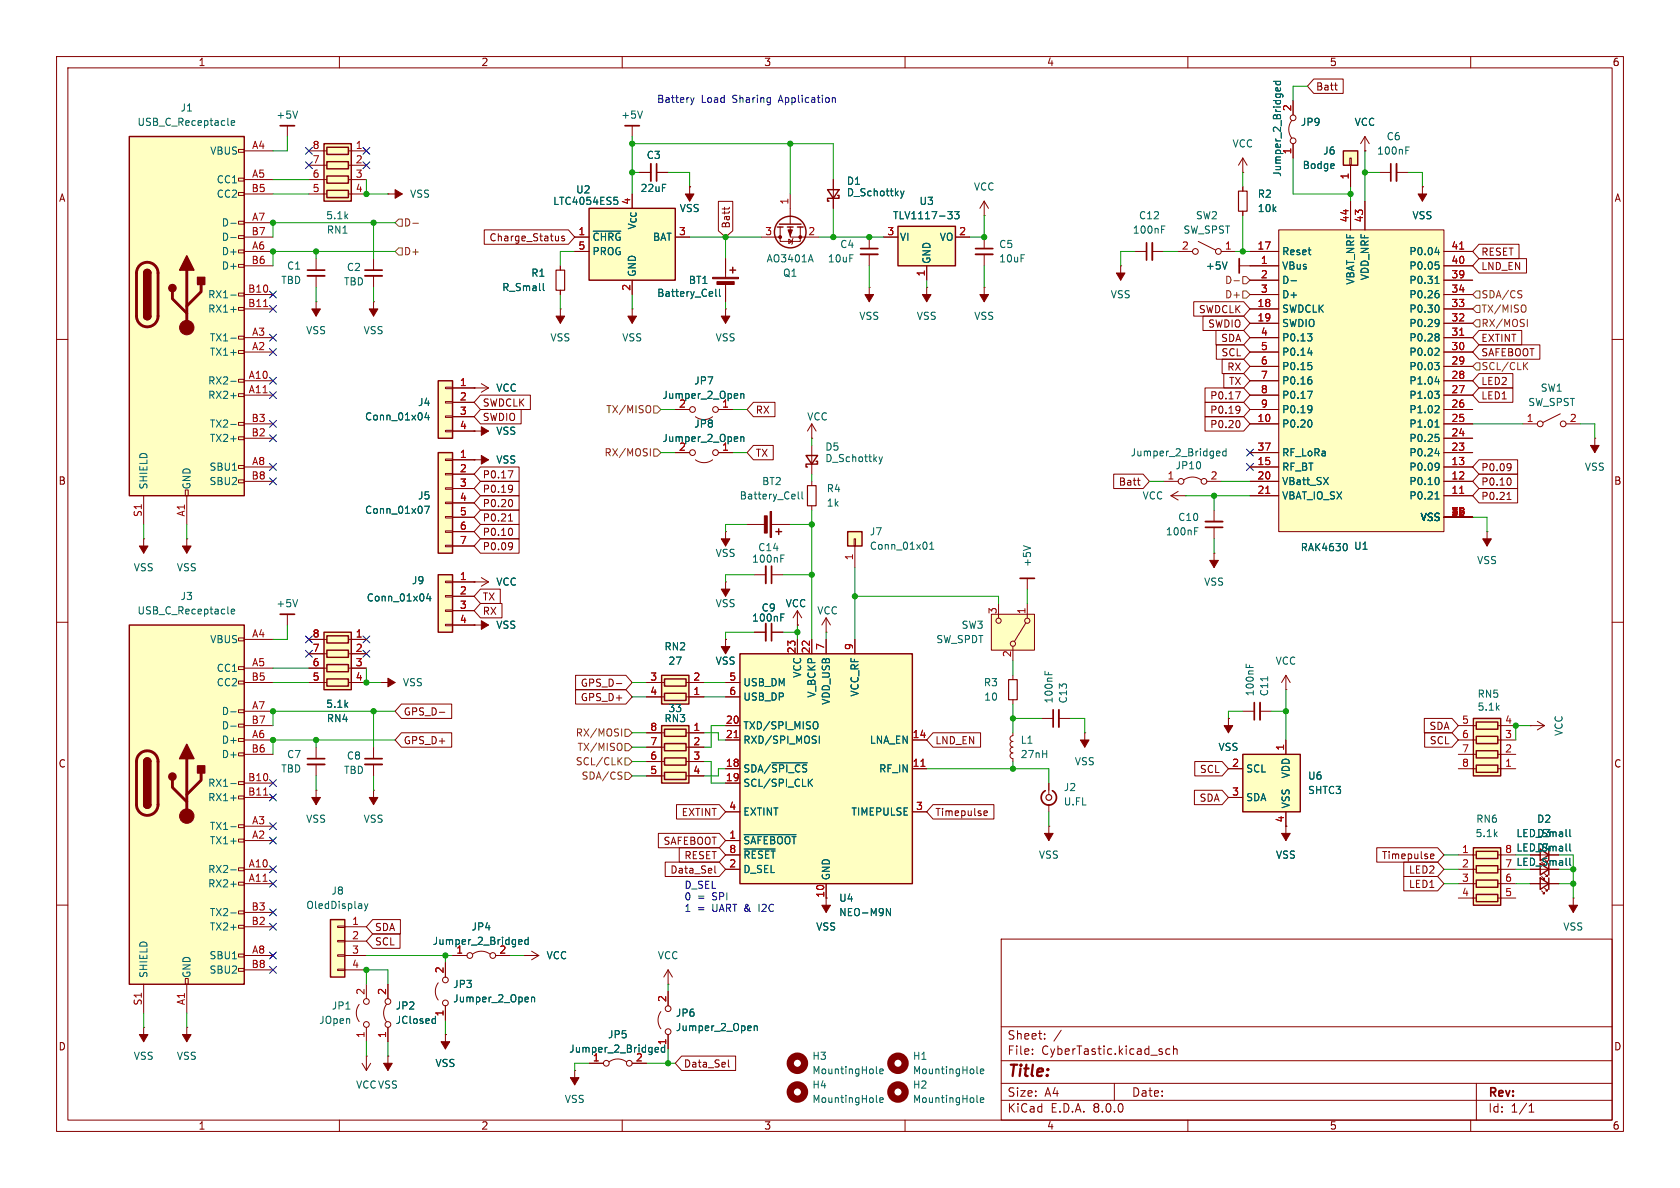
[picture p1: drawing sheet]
<svg xmlns="http://www.w3.org/2000/svg" width="297mm" height="210mm" viewBox="0 0 297 210" stroke-linecap="round" stroke-linejoin="round" font-family="sans-serif">
<defs><g id="words">
<text font-size="2.8" fill="#840000" x="178" y="190.9">Title:</text>
<g font-size="2.1" fill="#840000">
<text x="178" y="184">Sheet:</text>
<text x="178" y="186.7">File:</text>
<text x="184.1" y="186.7">CyberTastic.kicad_sch</text>
<text x="178" y="196.9">KiCad</text>
<text x="178" y="194.1">Size:</text>
<text x="184.7" y="194.1">A4</text>
<text x="185.7" y="196.9">E.D.A.</text>
<text x="193.3" y="196.9">8.0.0</text>
<text x="200" y="194.1">Date:</text>
<text x="263" y="194.3">Rev:</text>
<text x="263" y="196.9">Id:</text>
<text x="267.1" y="196.9">1/1</text>
</g>
<g font-size="1.8" fill="#840000">
<text x="35" y="11.9">1</text>
<text x="85" y="11.9">2</text>
<text x="135" y="11.9">3</text>
<text x="185" y="11.9">4</text>
<text x="235" y="11.9">5</text>
<text x="285" y="11.9">6</text>
<text x="232.6" y="16.2">Batt</text>
<text x="10.3" y="35.9">A</text>
<text x="285.3" y="35.9">A</text>
<text x="129.2" y="40.5" transform="rotate(-90 129.2 40.5)">Batt</text>
<text x="86.4" y="42.9">Charge_Status</text>
<text x="261.8" y="47.9">LND_EN</text>
<text x="261.8" y="45.4">RESET</text>
<text x="211.8" y="55.6">SWDCLK</text>
<text x="213.5" y="58.1">SWDIO</text>
<text x="215.8" y="60.6">SDA</text>
<text x="215.8" y="63.2">SCL</text>
<text x="216.9" y="65.7">RX</text>
<text x="261.8" y="63.2">SAFEBOOT</text>
<text x="261.8" y="60.6">EXTINT</text>
<text x="213.8" y="70.8">P0.17</text>
<text x="217.2" y="68.3">TX</text>
<text x="261.8" y="70.8">LED1</text>
<text x="261.8" y="68.3">LED2</text>
<text x="85.2" y="74.6">SWDIO</text>
<text x="85.2" y="72.1">SWDCLK</text>
<text x="133.5" y="73.3">RX</text>
<text x="213.8" y="73.3">P0.19</text>
<text x="213.8" y="75.9">P0.20</text>
<text x="133.5" y="81">TX</text>
<text x="261.8" y="83.5">P0.09</text>
<text x="10.3" y="85.9">B</text>
<text x="85.2" y="87.3">P0.19</text>
<text x="85.2" y="84.8">P0.17</text>
<text x="85.2" y="89.9">P0.20</text>
<text x="197.7" y="86">Batt</text>
<text x="261.8" y="86">P0.10</text>
<text x="261.8" y="88.6">P0.21</text>
<text x="285.3" y="85.9">B</text>
<text x="85.2" y="94.9">P0.10</text>
<text x="85.2" y="92.4">P0.21</text>
<text x="85.2" y="97.5">P0.09</text>
<text x="85.2" y="106.4">TX</text>
<text x="85.2" y="108.9">RX</text>
<text x="102.6" y="121.6">GPS_D-</text>
<text x="102.6" y="124.1">GPS_D+</text>
<text x="71.3" y="126.7">GPS_D-</text>
<text x="71.3" y="131.8">GPS_D+</text>
<text x="165.3" y="131.8">LND_EN</text>
<text x="252.6" y="129.2">SDA</text>
<text x="252.7" y="131.8">SCL</text>
<text x="10.3" y="135.9">C</text>
<text x="212" y="136.8">SCL</text>
<text x="285.3" y="135.9">C</text>
<text x="212" y="141.9">SDA</text>
<text x="117.2" y="149.5">SAFEBOOT</text>
<text x="120.4" y="144.5">EXTINT</text>
<text x="165.3" y="144.5">Timepulse</text>
<text x="118.4" y="154.6">Data_Sel</text>
<text x="120.9" y="152.1">RESET</text>
<text x="244.2" y="152.1">Timepulse</text>
<text x="249" y="154.6">LED2</text>
<text x="268" y="153.3">LED_Small</text>
<text x="145.8" y="158.8" transform="rotate(-90 145.8 158.8)">10</text>
<text x="249" y="157.2">LED1</text>
<text x="66.2" y="167.3">SCL</text>
<text x="66.2" y="164.8">SDA</text>
<text x="10.3" y="185.9">D</text>
<text x="285.3" y="185.9">D</text>
<text x="120.8" y="188.9">Data_Sel</text>
<text x="35" y="199.9">1</text>
<text x="85" y="199.9">2</text>
<text x="135" y="199.9">3</text>
<text x="185" y="199.9">4</text>
<text x="235" y="199.9">5</text>
<text x="285" y="199.9">6</text>
</g>
<g font-size="1.8" fill="#006464">
<text x="24.2" y="22.5">USB_C_Receptacle</text>
<text x="31.8" y="19.9">J1</text>
<text x="48.8" y="21.2">+5V</text>
<text x="109.7" y="21.2">+5V</text>
<text x="229.9" y="22.5">JP9</text>
<text x="239.4" y="22.5">VCC</text>
<text x="37.1" y="27.5">VBUS</text>
<text x="114.2" y="28.3">C3</text>
<text x="217.8" y="26.3">VCC</text>
<text x="233.8" y="27.5">J6</text>
<text x="243.4" y="27.5">100nF</text>
<text x="245" y="25">C6</text>
<text x="38.2" y="32.6">CC1</text>
<text x="38.2" y="35.2">CC2</text>
<text x="72.4" y="35.2">VSS</text>
<text x="101.8" y="34.4">U2</text>
<text x="113.1" y="34.1">22uF</text>
<text x="149.6" y="32.9">D1</text>
<text x="149.6" y="34.9">D_Schottky</text>
<text x="172.1" y="33.9">VCC</text>
<text x="222.3" y="35.2">R2</text>
<text x="226.7" y="31.4" transform="rotate(-90 226.7 31.4)">Jumper_2_Bridged</text>
<text x="230.2" y="30.1">Bodge</text>
<text x="39.1" y="40.2">D-</text>
<text x="57.6" y="39">5.1k</text>
<text x="57.7" y="41.5">RN1</text>
<text x="97.7" y="36.4">LTC4054ES5</text>
<text x="112.6" y="40.7" transform="rotate(-90 112.6 40.7)">V_{CC}</text>
<text x="120.1" y="37.7">VSS</text>
<text x="157.8" y="39">TLV1117-33</text>
<text x="162.5" y="36.4">U3</text>
<text x="200.2" y="41.5">100nF</text>
<text x="201.3" y="39">C12</text>
<text x="209.1" y="41.5">SW_SPST</text>
<text x="211.3" y="39">SW2</text>
<text x="222.3" y="37.7">10k</text>
<text x="249.6" y="39">VSS</text>
<text x="39.1" y="45.3">D+</text>
<text x="39.1" y="47.9">D+</text>
<text x="39.1" y="42.8">D-</text>
<text x="50.6" y="47.9">C1</text>
<text x="104.6" y="42.8">~{CHRG}</text>
<text x="104.6" y="45.3">PROG</text>
<text x="115.3" y="42.8">BAT</text>
<text x="135.4" y="46.6">AO3401A</text>
<text x="146.3" y="46.6">10uF</text>
<text x="148.4" y="44">C4</text>
<text x="159" y="42.8">VI</text>
<text x="164.7" y="46.7" transform="rotate(-90 164.7 46.7)">GND</text>
<text x="166" y="42.8">VO</text>
<text x="176.5" y="44">C5</text>
<text x="176.5" y="46.6">10uF</text>
<text x="213.1" y="47.9">+5V</text>
<text x="226.6" y="47.9">VBus</text>
<text x="226.6" y="45.3">Reset</text>
<text x="249.1" y="47.9">P0.05</text>
<text x="249.1" y="45.3">P0.04</text>
<text x="36.7" y="52.9">RX1-</text>
<text x="49.6" y="50.4">TBD</text>
<text x="60.7" y="50.6">TBD</text>
<text x="61.2" y="48.1">C2</text>
<text x="88.7" y="51.7">R_Small</text>
<text x="93.8" y="49.1">R1</text>
<text x="112.6" y="49" transform="rotate(-90 112.6 49)">GND</text>
<text x="116.1" y="52.7">Battery_Cell</text>
<text x="121.7" y="50.4">BT1</text>
<text x="138.3" y="49.1">Q1</text>
<text x="196.3" y="52.9">VSS</text>
<text x="226.6" y="50.4">D-</text>
<text x="226.6" y="52.9">D+</text>
<text x="239.6" y="50.4" transform="rotate(-90 239.6 50.4)">VBAT_NRF</text>
<text x="242.2" y="49.6" transform="rotate(-90 242.2 49.6)">VDD_NRF</text>
<text x="249.1" y="52.9">P0.26</text>
<text x="249.1" y="50.4">P0.31</text>
<text x="36.7" y="55.5">RX1+</text>
<text x="54" y="59.3">VSS</text>
<text x="64.2" y="59.3">VSS</text>
<text x="151.8" y="56.7">VSS</text>
<text x="162" y="56.7">VSS</text>
<text x="172.1" y="56.7">VSS</text>
<text x="226.6" y="55.5">SWDCLK</text>
<text x="226.6" y="58">SWDIO</text>
<text x="249.1" y="58">P0.29</text>
<text x="249.1" y="55.5">P0.30</text>
<text x="37" y="63.1">TX1+</text>
<text x="37" y="60.6">TX1-</text>
<text x="97.2" y="60.6">VSS</text>
<text x="109.9" y="60.6">VSS</text>
<text x="126.4" y="60.6">VSS</text>
<text x="226.6" y="60.6">P0.13</text>
<text x="226.6" y="63.1">P0.14</text>
<text x="226.6" y="65.6">P0.15</text>
<text x="249.1" y="65.6">P0.03</text>
<text x="249.1" y="63.1">P0.02</text>
<text x="249.1" y="60.6">P0.28</text>
<text x="36.7" y="68.2">RX2-</text>
<text x="36.7" y="70.7">RX2+</text>
<text x="73.8" y="72">J4</text>
<text x="87.6" y="69.4">VCC</text>
<text x="117" y="70.7">Jumper_2_Open</text>
<text x="122.6" y="68.2">JP7</text>
<text x="226.6" y="68.2">P0.16</text>
<text x="226.6" y="70.7">P0.17</text>
<text x="249.1" y="70.7">P1.03</text>
<text x="249.1" y="68.2">P1.04</text>
<text x="270.1" y="72">SW_SPST</text>
<text x="272.3" y="69.4">SW1</text>
<text x="37" y="75.8">TX2-</text>
<text x="64.4" y="74.5">Conn_01x04</text>
<text x="87.6" y="77.1">VSS</text>
<text x="122.6" y="75.8">JP8</text>
<text x="142.6" y="74.5">VCC</text>
<text x="226.6" y="75.8">P0.20</text>
<text x="226.6" y="73.3">P0.19</text>
<text x="249.1" y="75.8">P1.01</text>
<text x="249.1" y="73.3">P1.02</text>
<text x="36.9" y="83.4">SBU1</text>
<text x="37" y="78.3">TX2+</text>
<text x="87.6" y="82.1">VSS</text>
<text x="117" y="78.3">Jumper_2_Open</text>
<text x="145.8" y="79.9">D5</text>
<text x="145.8" y="81.9">D_Schottky</text>
<text x="199.8" y="80.9">Jumper_2_Bridged</text>
<text x="207.7" y="83.2">JP10</text>
<text x="226.6" y="83.4">RF_BT</text>
<text x="226.6" y="80.9">RF_LoRa</text>
<text x="249.1" y="83.4">P0.09</text>
<text x="249.1" y="80.9">P0.24</text>
<text x="249.1" y="78.3">P0.25</text>
<text x="280.1" y="83.4">VSS</text>
<text x="26.3" y="86.6" transform="rotate(-90 26.3 86.6)">SHIELD</text>
<text x="33.9" y="86.6" transform="rotate(-90 33.9 86.6)">GND</text>
<text x="36.9" y="86">SBU2</text>
<text x="73.8" y="88.5">J5</text>
<text x="130.7" y="88.5">Battery_Cell</text>
<text x="134.6" y="86">BT2</text>
<text x="146.1" y="87.2">R4</text>
<text x="146.1" y="89.8">1k</text>
<text x="201.9" y="88.5">VCC</text>
<text x="226.6" y="86">VBatt_SX</text>
<text x="226.6" y="88.5">VBAT_IO_SX</text>
<text x="249.1" y="88.5">P0.21</text>
<text x="249.1" y="86">P0.10</text>
<text x="64.4" y="91">Conn_01x07</text>
<text x="153.7" y="94.8">J7</text>
<text x="206" y="94.8">100nF</text>
<text x="208.2" y="92.3">C10</text>
<text x="251.1" y="92.3">VSS</text>
<text x="23.5" y="101.2">VSS</text>
<text x="31.2" y="101.2">VSS</text>
<text x="126.4" y="98.7">VSS</text>
<text x="132.9" y="99.7">100nF</text>
<text x="133.9" y="97.6">C14</text>
<text x="153.7" y="97.4">Conn_01x01</text>
<text x="182.5" y="100.3" transform="rotate(-90 182.5 100.3)">+5V</text>
<text x="229.9" y="97.6">RAK4630</text>
<text x="239.3" y="97.4">U1</text>
<text x="261" y="99.9">VSS</text>
<text x="31.8" y="106.3">J3</text>
<text x="48.8" y="107.5">+5V</text>
<text x="64.7" y="106.5">Conn_01x04</text>
<text x="72.7" y="103.5">J9</text>
<text x="87.6" y="103.7">VCC</text>
<text x="126.4" y="107.5">VSS</text>
<text x="138.8" y="107.5">VCC</text>
<text x="212.8" y="103.7">VSS</text>
<text x="24.2" y="108.8">USB_C_Receptacle</text>
<text x="37.1" y="113.9">VBUS</text>
<text x="87.6" y="111.4">VSS</text>
<text x="132.9" y="110.1">100nF</text>
<text x="134.5" y="108.3">C9</text>
<text x="144.4" y="108.8">VCC</text>
<text x="165.4" y="113.9">SW_SPDT</text>
<text x="169.9" y="111.4">SW3</text>
<text x="38.2" y="119">CC1</text>
<text x="117.4" y="115.2">RN2</text>
<text x="118.1" y="117.7">27</text>
<text x="126.4" y="117.7">VSS</text>
<text x="141.8" y="119.9" transform="rotate(-90 141.8 119.9)">VCC</text>
<text x="225.4" y="117.7">VCC</text>
<text x="38.2" y="121.5">CC2</text>
<text x="57.6" y="125.3">5.1k</text>
<text x="71.1" y="121.5">VSS</text>
<text x="131.3" y="121.5">USB_DM</text>
<text x="131.3" y="124.1">USB_DP</text>
<text x="144.4" y="123.4" transform="rotate(-90 144.4 123.4)">V_BCKP</text>
<text x="146.9" y="124.7" transform="rotate(-90 146.9 124.7)">VDD_USB</text>
<text x="152" y="123.2" transform="rotate(-90 152 123.2)">VCC_RF</text>
<text x="173.8" y="121.5">R3</text>
<text x="173.9" y="124.1">10</text>
<text x="186.3" y="124.5" transform="rotate(-90 186.3 124.5)">100nF</text>
<text x="188.8" y="124.5" transform="rotate(-90 188.8 124.5)">C13</text>
<text x="221.9" y="123.2" transform="rotate(-90 221.9 123.2)">100nF</text>
<text x="224.4" y="123.2" transform="rotate(-90 224.4 123.2)">C11</text>
<text x="261.1" y="123.5">RN5</text>
<text x="261.1" y="125.8">5.1k</text>
<text x="39.1" y="131.7">D+</text>
<text x="39.1" y="126.6">D-</text>
<text x="39.1" y="129.1">D-</text>
<text x="57.7" y="127.9">RN4</text>
<text x="117.4" y="127.9">RN3</text>
<text x="118.1" y="126.1">33</text>
<text x="131.3" y="129.1">TXD/SPI_MISO</text>
<text x="131.3" y="131.7">RXD/SPI_MOSI</text>
<text x="153.7" y="131.7">LNA_EN</text>
<text x="180.3" y="131.7">L1</text>
<text x="276.5" y="130.2" transform="rotate(-90 276.5 130.2)">VCC</text>
<text x="39.1" y="134.2">D+</text>
<text x="49.6" y="136.8">TBD</text>
<text x="50.6" y="134.2">C7</text>
<text x="60.7" y="137">TBD</text>
<text x="61.2" y="134.5">C8</text>
<text x="131.3" y="136.8">SDA/~{SPI_CS}</text>
<text x="155.3" y="136.8">RF_IN</text>
<text x="180.3" y="134.2">27nH</text>
<text x="189.9" y="135.5">VSS</text>
<text x="215.3" y="132.9">VSS</text>
<text x="220.2" y="136.8">SCL</text>
<text x="228.2" y="137.7" transform="rotate(-90 228.2 137.7)">VDD</text>
<text x="36.7" y="139.3">RX1-</text>
<text x="36.7" y="141.8">RX1+</text>
<text x="131.3" y="139.3">SCL/SPI_CLK</text>
<text x="188" y="140">J2</text>
<text x="188" y="142.6">U.FL</text>
<text x="220.2" y="141.8">SDA</text>
<text x="228.2" y="143" transform="rotate(-90 228.2 143)">VSS</text>
<text x="231.1" y="140.6">SHTC3</text>
<text x="231.1" y="138">U6</text>
<text x="37" y="149.5">TX1+</text>
<text x="37" y="146.9">TX1-</text>
<text x="54" y="145.6">VSS</text>
<text x="64.2" y="145.6">VSS</text>
<text x="131.3" y="149.5">~{SAFEBOOT}</text>
<text x="131.3" y="144.4">EXTINT</text>
<text x="150.4" y="144.4">TIMEPULSE</text>
<text x="260.8" y="148.2">5.1k</text>
<text x="260.9" y="145.6">RN6</text>
<text x="268" y="148.2">LED_Small</text>
<text x="271.6" y="145.6">D2</text>
<text x="271.6" y="148.2">D3</text>
<text x="36.7" y="154.5">RX2-</text>
<text x="131.3" y="154.5">D_SEL</text>
<text x="131.3" y="152">~{RESET}</text>
<text x="146.9" y="155.7" transform="rotate(-90 146.9 155.7)">GND</text>
<text x="183.6" y="152">VSS</text>
<text x="225.5" y="152">VSS</text>
<text x="268" y="150.7">LED_Small</text>
<text x="271.6" y="150.7">D4</text>
<text x="36.7" y="157.1">RX2+</text>
<text x="54.1" y="160.9">OledDisplay</text>
<text x="58.5" y="158.3">J8</text>
<text x="148.3" y="159.6">U4</text>
<text x="37" y="164.7">TX2+</text>
<text x="37" y="162.2">TX2-</text>
<text x="76.4" y="167.2">Jumper_2_Bridged</text>
<text x="83.3" y="164.7">JP4</text>
<text x="144.2" y="164.7">VSS</text>
<text x="148.3" y="162.2">NEO-M9N</text>
<text x="276.3" y="164.7">VSS</text>
<text x="26.3" y="173" transform="rotate(-90 26.3 173)">SHIELD</text>
<text x="33.9" y="173" transform="rotate(-90 33.9 173)">GND</text>
<text x="36.9" y="169.8">SBU1</text>
<text x="36.9" y="172.3">SBU2</text>
<text x="96.5" y="169.8">VCC</text>
<text x="116.2" y="169.8">VCC</text>
<text x="58.6" y="178.7">JP1</text>
<text x="69.9" y="178.7">JP2</text>
<text x="78.5" y="179.8" transform="rotate(-90 78.5 179.8)">1</text>
<text x="80" y="174.9">JP3</text>
<text x="80" y="177.4">Jumper_2_Open</text>
<text x="119.4" y="179.9">JP6</text>
<text x="56.3" y="181.2">JOpen</text>
<text x="69.9" y="181.2">JClosed</text>
<text x="107.4" y="183.7">JP5</text>
<text x="117.9" y="184.9" transform="rotate(-90 117.9 184.9)">1</text>
<text x="119.4" y="182.5">Jumper_2_Open</text>
<text x="23.5" y="187.6">VSS</text>
<text x="31.2" y="187.6">VSS</text>
<text x="76.9" y="188.8">VSS</text>
<text x="100.5" y="186.3">Jumper_2_Bridged</text>
<text x="143.5" y="187.6">H3</text>
<text x="143.5" y="190.1">MountingHole</text>
<text x="161.3" y="187.6">H1</text>
<text x="161.3" y="190.1">MountingHole</text>
<text x="62.9" y="192.6">VCCVSS</text>
<text x="99.7" y="195.2">VSS</text>
<text x="143.5" y="192.6">H4</text>
<text x="143.5" y="195.2">MountingHole</text>
<text x="161.3" y="192.6">H2</text>
<text x="161.3" y="195.2">MountingHole</text>
</g>
<g font-size="1.8" fill="#0000c2">
<text x="116.1" y="18.4">Battery</text>
<text x="124" y="18.4">Load</text>
<text x="129.6" y="18.4">Sharing</text>
<text x="138" y="18.4">Application</text>
<text x="120.9" y="157.3">D_SEL</text>
<text x="120.9" y="159.4">0</text>
<text x="120.9" y="161.4">1</text>
<text x="123.3" y="159.4">=</text>
<text x="123.3" y="161.4">=</text>
<text x="126" y="159.4">SPI</text>
<text x="126" y="161.4">UART &amp;</text>
<text x="134.6" y="161.4">I2C</text>
</g>
<g font-size="1.8" fill="#a90000">
<text x="228.3" y="19.8" transform="rotate(-90 228.3 19.8)">2</text>
<text x="44.5" y="26.4">A4</text>
<text x="55.2" y="29">7</text>
<text x="55.2" y="26.4">8</text>
<text x="62.8" y="26.4">1</text>
<text x="62.8" y="29">2</text>
<text x="228.3" y="27.4" transform="rotate(-90 228.3 27.4)">1</text>
<text x="44.4" y="34">B5</text>
<text x="44.5" y="31.5">A5</text>
<text x="55.2" y="34">5</text>
<text x="55.2" y="31.5">6</text>
<text x="62.8" y="31.5">3</text>
<text x="62.8" y="34">4</text>
<text x="238.5" y="31.8" transform="rotate(-90 238.5 31.8)">1</text>
<text x="44.4" y="41.7">B7</text>
<text x="44.5" y="39.1">A7</text>
<text x="102.2" y="41.7">1</text>
<text x="111.5" y="36.3" transform="rotate(-90 111.5 36.3)">4</text>
<text x="119.9" y="41.7">3</text>
<text x="135.2" y="41.7">3</text>
<text x="139.4" y="36.3" transform="rotate(-90 139.4 36.3)">1</text>
<text x="142.8" y="41.7">2</text>
<text x="156.8" y="41.7">3</text>
<text x="169.5" y="41.7">2</text>
<text x="238.5" y="39.4" transform="rotate(-90 238.5 39.4)">44</text>
<text x="241" y="39.4" transform="rotate(-90 241 39.4)">43</text>
<text x="44.4" y="46.7">B6</text>
<text x="44.5" y="44.2">A6</text>
<text x="102.2" y="44.2">5</text>
<text x="208.8" y="44.2">2</text>
<text x="216.5" y="44.2">1</text>
<text x="222.2" y="44.2">17</text>
<text x="222.8" y="46.7">1</text>
<text x="256.5" y="46.7">40</text>
<text x="256.5" y="44.2">41</text>
<text x="43.8" y="51.8">B10</text>
<text x="111.5" y="51.5" transform="rotate(-90 111.5 51.5)">2</text>
<text x="163.6" y="49" transform="rotate(-90 163.6 49)">1</text>
<text x="222.8" y="49.3">2</text>
<text x="222.8" y="51.8">3</text>
<text x="256.5" y="51.8">34</text>
<text x="256.5" y="49.3">39</text>
<text x="43.8" y="54.4">B11</text>
<text x="44.5" y="59.4">A3</text>
<text x="222.2" y="54.4">18</text>
<text x="222.2" y="56.9">19</text>
<text x="222.8" y="59.4">4</text>
<text x="256.5" y="59.4">31</text>
<text x="256.5" y="56.9">32</text>
<text x="256.5" y="54.4">33</text>
<text x="44.5" y="62">A2</text>
<text x="222.8" y="62">5</text>
<text x="222.8" y="64.5">6</text>
<text x="256.5" y="64.5">29</text>
<text x="256.5" y="62">30</text>
<text x="43.9" y="67.1">A10</text>
<text x="43.9" y="69.6">A11</text>
<text x="81.2" y="68.3">1</text>
<text x="81.2" y="70.9">2</text>
<text x="222.8" y="67.1">7</text>
<text x="222.8" y="69.6">8</text>
<text x="256.5" y="69.6">27</text>
<text x="256.5" y="67.1">28</text>
<text x="44.4" y="77.2">B2</text>
<text x="44.4" y="74.7">B3</text>
<text x="81.2" y="73.4">3</text>
<text x="81.2" y="75.9">4</text>
<text x="119.9" y="72.1">2</text>
<text x="127.6" y="72.1">1</text>
<text x="222.2" y="74.7">10</text>
<text x="222.8" y="72.1">9</text>
<text x="256.5" y="77.2">24</text>
<text x="256.5" y="74.7">25</text>
<text x="256.5" y="72.1">26</text>
<text x="269.8" y="74.7">1</text>
<text x="277.4" y="74.7">2</text>
<text x="44.5" y="82.3">A8</text>
<text x="81.2" y="81">1</text>
<text x="81.2" y="83.6">2</text>
<text x="119.9" y="79.8">2</text>
<text x="127.6" y="79.8">1</text>
<text x="222.2" y="82.3">15</text>
<text x="222.2" y="79.8">37</text>
<text x="256.5" y="82.3">13</text>
<text x="256.5" y="79.8">23</text>
<text x="44.4" y="84.8">B8</text>
<text x="81.2" y="86.1">3</text>
<text x="81.2" y="88.6">4</text>
<text x="206.3" y="84.8">1</text>
<text x="213.9" y="84.8">2</text>
<text x="222.2" y="84.8">20</text>
<text x="222.2" y="87.4">21</text>
<text x="256.5" y="87.4">11</text>
<text x="256.5" y="84.8">12</text>
<text x="25.1" y="91.5" transform="rotate(-90 25.1 91.5)">S1</text>
<text x="32.8" y="91.4" transform="rotate(-90 32.8 91.4)">A1</text>
<text x="81.2" y="91.2">5</text>
<text x="81.2" y="93.7">6</text>
<text x="256.5" y="91.2">14</text>
<text x="257.5" y="91.2">6</text>
<text x="81.2" y="96.3">7</text>
<text x="150.9" y="99.1" transform="rotate(-90 150.9 99.1)">1</text>
<text x="81.2" y="102.6">1</text>
<text x="81.2" y="105.2">2</text>
<text x="81.2" y="107.7">3</text>
<text x="44.5" y="112.8">A4</text>
<text x="55.2" y="112.8">8</text>
<text x="62.8" y="112.8">1</text>
<text x="81.2" y="110.2">4</text>
<text x="176.3" y="108.7" transform="rotate(-90 176.3 108.7)">3</text>
<text x="181.4" y="108.7" transform="rotate(-90 181.4 108.7)">1</text>
<text x="44.5" y="117.9">A5</text>
<text x="55.2" y="117.9">6</text>
<text x="55.2" y="115.3">7</text>
<text x="62.8" y="115.3">2</text>
<text x="62.8" y="117.9">3</text>
<text x="140.7" y="115.6" transform="rotate(-90 140.7 115.6)">23</text>
<text x="143.3" y="115.6" transform="rotate(-90 143.3 115.6)">22</text>
<text x="145.8" y="115" transform="rotate(-90 145.8 115)">7</text>
<text x="150.9" y="115" transform="rotate(-90 150.9 115)">9</text>
<text x="178.8" y="116.3" transform="rotate(-90 178.8 116.3)">2</text>
<text x="44.4" y="120.4">B5</text>
<text x="44.5" y="125.5">A7</text>
<text x="55.2" y="120.4">5</text>
<text x="62.8" y="120.4">4</text>
<text x="114.9" y="120.4">3</text>
<text x="114.9" y="122.9">4</text>
<text x="122.5" y="122.9">1</text>
<text x="122.5" y="120.4">2</text>
<text x="128.8" y="120.4">5</text>
<text x="128.8" y="122.9">6</text>
<text x="44.4" y="128">B7</text>
<text x="44.5" y="130.6">A6</text>
<text x="114.9" y="131.8">7</text>
<text x="114.9" y="129.3">8</text>
<text x="122.5" y="129.3">1</text>
<text x="122.5" y="131.8">2</text>
<text x="128.2" y="128">20</text>
<text x="128.2" y="130.6">21</text>
<text x="161.2" y="130.6">14</text>
<text x="258.4" y="128">5</text>
<text x="258.4" y="130.6">6</text>
<text x="266" y="130.6">3</text>
<text x="266" y="128">4</text>
<text x="44.4" y="133.1">B6</text>
<text x="114.9" y="136.9">5</text>
<text x="114.9" y="134.4">6</text>
<text x="122.5" y="134.4">3</text>
<text x="122.5" y="136.9">4</text>
<text x="128.2" y="135.6">18</text>
<text x="161.2" y="135.6">11</text>
<text x="217.7" y="135.6">2</text>
<text x="227.1" y="132.8" transform="rotate(-90 227.1 132.8)">1</text>
<text x="258.4" y="133.1">7</text>
<text x="258.4" y="135.6">8</text>
<text x="266" y="135.6">1</text>
<text x="266" y="133.1">2</text>
<text x="43.8" y="138.2">B10</text>
<text x="43.8" y="140.7">B11</text>
<text x="128.2" y="138.2">19</text>
<text x="128.8" y="143.3">4</text>
<text x="161.9" y="143.3">3</text>
<text x="217.7" y="140.7">3</text>
<text x="44.5" y="148.3">A2</text>
<text x="44.5" y="145.8">A3</text>
<text x="128.8" y="148.3">1</text>
<text x="227.1" y="145.5" transform="rotate(-90 227.1 145.5)">4</text>
<text x="43.9" y="153.4">A10</text>
<text x="43.9" y="156">A11</text>
<text x="128.8" y="153.4">2</text>
<text x="128.8" y="150.9">8</text>
<text x="258.4" y="150.9">1</text>
<text x="258.4" y="153.4">2</text>
<text x="258.4" y="156">3</text>
<text x="266" y="156">6</text>
<text x="266" y="150.9">8 LED_Small</text>
<text x="44.4" y="161">B3</text>
<text x="258.4" y="158.5">4</text>
<text x="266" y="158.5">5</text>
<text x="44.4" y="163.6">B2</text>
<text x="62.2" y="163.6">1</text>
<text x="62.2" y="166.1">2</text>
<text x="44.4" y="171.2">B8</text>
<text x="44.5" y="168.7">A8</text>
<text x="62.2" y="168.7">3</text>
<text x="62.2" y="171.2">4</text>
<text x="78.5" y="172.2" transform="rotate(-90 78.5 172.2)">2</text>
<text x="80.6" y="168.7">1</text>
<text x="88.2" y="168.7">2</text>
<text x="25.1" y="177.8" transform="rotate(-90 25.1 177.8)">S1</text>
<text x="32.8" y="177.8" transform="rotate(-90 32.8 177.8)">A1</text>
<text x="64.5" y="176" transform="rotate(-90 64.5 176)">2</text>
<text x="68.3" y="176" transform="rotate(-90 68.3 176)">2</text>
<text x="117.9" y="177.2" transform="rotate(-90 117.9 177.2)">2</text>
<text x="64.5" y="183.6" transform="rotate(-90 64.5 183.6)">1</text>
<text x="68.3" y="183.6" transform="rotate(-90 68.3 183.6)">1</text>
<text x="104.7" y="187.7">1</text>
<text x="112.3" y="187.7">2</text>
</g>
<g font-size="1.8" fill="#725600">
<text x="71.3" y="40.2">D-</text>
<text x="71.3" y="45.3">D+</text>
<text x="216.5" y="50.4">D-</text>
<text x="216.5" y="52.9">D+</text>
<text x="261.8" y="52.9">SDA/CS</text>
<text x="261.8" y="55.5">TX/MISO</text>
<text x="261.8" y="58">RX/MOSI</text>
<text x="261.8" y="65.6">SCL/CLK</text>
<text x="107.1" y="73.3">TX/MISO</text>
<text x="106.8" y="80.9">RX/MOSI</text>
<text x="101.7" y="130.4">RX/MOSI</text>
<text x="101.7" y="135.5">SCL/CLK</text>
<text x="102" y="132.9">TX/MISO</text>
<text x="102.7" y="138">SDA/CS</text>
</g>
</g></defs>
<g fill="none" stroke="#840000" stroke-width=".18">
<path d="M10 10h277v190h-277zM12 12h273v186h-273zM60 10v2M110 10v2M160 10v2M210 10v2M260 10v2M68.6 34.3h.1M68.6 34.3h2.5M10 60h2M285 60h2M10 110h2"/>
<path d="M285 110h2M10 160h2M285 160h2M177 166h108v32h-108zM60 198v2M110 198v2M160 198v2M177 194.5h108M177 191.5h108M177 187.5h108M177 181.5h108M182.5 186.3v.1"/>
<path d="M182.5 185.5v.1M184.7 183.6v.1M184.7 182.8v.1M187.6 182.1l-1.3 2M197 191.5v3M206.8 185.5l-.4-.1-.3 .3v.4l.1 .2h.6M207.5 185.5l.2-.1 .3 .1 .1 .9M207.5 184.9v1.5M210 198v2M260 198v2M261 191.5v6.5M270.3 196.6h.9"/>
<path d="M270.3 195.5l.4-.4v1.5"/>
</g>
<path d="M69.8 33.5l1.3 .8-1.3 .8z" fill="#840000" stroke="#840000" stroke-width=".18"/>
<path d="M58.4 162.6h2.6v10.1h-2.6z" fill="#ffffc2"/>
<path d="M59.7 171.3h1.3v.3h-1.3zM59.7 168.8h1.3v.2h-1.3zM59.7 166.2h1.3v.3h-1.3zM59.7 163.7h1.3v.3h-1.3zM61 163.8h3.8M61 166.4h3.8M61 168.9h3.8M61 171.5h3.8" fill="none" stroke="#840000" stroke-width=".18"/>
<path d="M58.4 162.6h2.6v10.1h-2.6z" fill="none" stroke="#840000" stroke-width=".25"/>
<path d="M64.4 159.8l.3 .8M65 159.8l-.3 .8M64.7 160.6l-.3 .4" fill="none" stroke="#006464" stroke-width=".18"/>
<path d="M175.3 108.6h7.6v6.3h-7.6z" fill="#ffffc2"/>
<g fill="none" stroke="#840000" stroke-width=".18">
<path d="M50.8 22.2v1.9M111.8 22.2v1.9M198.1 47h.1M198.1 47v2.5M200.7 44.5h2M203.7 44.5h2M205.7 85.1h2.6M209.3 84.8a2.54 2.54 0 0 1 3 0M213.4 85.1h2.5M133.3 111.8h2.1M136.4 111.8h2M175.3 108.6h7.6v6.3h-7.6z"/>
<path d="M176.5 106.7v2.5M179.1 114.3v2.5M181.4 110.1l-2.1 3.3M181.6 106.7v2.5M179.1 129.5v.5l-.4 .2-.1 .4 .1 .3 .4 .2M179.1 131.1l-.3 .1-.2 .2 .1 .5 .4 .2-.4 .1-.1 .4 .1 .4 .4 .1M179.1 133.1l-.4 .1-.1 .4 .1 .4 .4 .1v.5M191.8 129.5h.1M191.8 129.5v2.6M185.4 146.1h.1M185.4 146.1v2.5"/>
<circle cx="208.8" cy="85.1" r=".51"/>
<circle cx="212.9" cy="85.1" r=".51"/>
<circle cx="176.5" cy="109.7" r=".46"/>
<circle cx="179.1" cy="113.8" r=".46"/>
<circle cx="181.6" cy="109.7" r=".46"/>
</g>
<path d="M49.5 22.2h2.6M110.5 22.2h2.5M202.7 42.9v3.1M136.4 110.2v3.1" fill="none" stroke="#840000" stroke-width=".3"/>
<path d="M52.6 19.6l-.4 1.3M113.6 19.6l-.4 1.3M205.4 39.9h.6M205.4 40.6h.4M215.1 79.8l.4-.1 .2 .3-.6 .2M216.8 79.8l-.4-.1-.2 .3 .1 .5h.5M216.8 79.3v1.3M215.1 80.5h.5M138 109.1h.5M138 108.5h.6" fill="none" stroke="#006464" stroke-width=".18"/>
<g fill="#840000" stroke="#840000" stroke-width=".18">
<path d="M197.4 48.3h1.5l-.8 1.2z"/>
<path d="M191 130.8h1.5l-.7 1.3z"/>
<path d="M184.7 147.3h1.5l-.8 1.3z"/>
</g>
<path d="M203.7 42.9v3.1M135.4 110.2v3.1" fill="none" stroke="#840000" stroke-width=".33"/>
<path d="M57.3 25.4h4.8v10.2h-4.8z" fill="#ffffc2"/>
<path d="M57.3 25.4h4.8v10.2h-4.8zM57.8 26h3.8v1.3h-3.8zM57.8 28.6h3.8v1.2h-3.8zM57.8 31.1h3.8v1.3h-3.8zM57.8 33.7h3.8v1.2h-3.8z" fill="none" stroke="#840000" stroke-width=".25"/>
<g fill="none" stroke="#840000" stroke-width=".18">
<path d="M54.6 26.7h3.2M54.6 29.2h3.2M54.6 31.8h3.2M54.6 34.3h3.2M61.6 26.7h3.2M61.6 29.2h3.2M61.6 31.8h3.2M61.6 34.3h3.2M55.9 45.7v2.1M55.9 48.8v2M66 45.7v2.1M66 48.8v2"/>
<path d="M207 87.6l1.3 .8M207 87.6h2.5M208.3 86.9l-1.3 .7M209.5 87.6h.1M214.6 97.8h.1M214.6 90.2v2M214.6 93.2v2.1M214.6 97.8v2.5M181.6 102.2v1.9M184.1 127h2.1M185.4 138.4v2.1M187.2 127h2"/>
<path d="M217.2 127h.1M217.2 127v2.5M185.4 142.2v1.3"/>
</g>
<circle cx="185.4" cy="141" r=".51" fill="none" stroke="#840000" stroke-width=".2"/>
<path d="M54.4 47.8h3M64.5 47.8h3.1M213.1 93.2h3.1M180.3 102.2h2.6M184.8 139.8a1.35 1.35 0 0 0-.4 2 1.35 1.35 0 0 0 2.1 0 1.35 1.35 0 0 0-.4-2M186.2 125.5v3" fill="none" stroke="#840000" stroke-width=".3"/>
<path d="M54.4 48.8h3M64.5 48.8h3.1M213.1 92.2h3.1M187.2 125.5v3" fill="none" stroke="#840000" stroke-width=".33"/>
<path d="M180.9 96.5l1.3 .4M211.2 93.9h.4M211.2 93.3h.6M184.7 118.7v.6M185.3 118.8v.5" fill="none" stroke="#006464" stroke-width=".18"/>
<g fill="#840000" stroke="#840000" stroke-width=".18">
<path d="M213.9 99.1h1.5l-.8 1.2z"/>
<path d="M216.4 128.3h1.5l-.7 1.2z"/>
</g>
<path d="M22.9 24.1h20.3v63.5h-20.3z" fill="#ffffc2"/>
<g fill="none" stroke="#840000" stroke-width=".18">
<path d="M42.2 39.1h1v.5h-1zM42.2 34h1v.5h-1zM42.2 31.5h1v.5h-1zM42.2 26.4h1v.5h-1zM43.2 26.7h5.1M43.2 31.8h5.1M43.2 39.4h5.1M43.2 34.3h5.1M42.2 59.4h1v.5h-1zM42.2 54.4h1v.5h-1zM42.2 51.8h1v.5h-1zM42.2 46.7h1v.5h-1z"/>
<path d="M42.2 44.2h1v.5h-1zM42.2 41.7h1v.5h-1zM43.2 59.7h5.1M43.2 44.5h5.1M43.2 52.1h5.1M43.2 54.6h5.1M43.2 47h5.1M43.2 41.9h5.1M42.2 77.2h1v.5h-1zM42.2 74.7h1v.5h-1zM42.2 69.6h1v.5h-1zM42.2 67.1h1v.5h-1z"/>
<path d="M42.2 62h1v.5h-1zM43.2 67.3h5.1M43.2 69.9h5.1M43.2 62.2h5.1M43.2 77.5h5.1M43.2 74.9h5.1M25.4 87.6v5.1M32.8 86.6h.5v1h-.5zM33 87.6v5.1M42.2 84.8h1v.5h-1zM42.2 82.3h1v.5h-1zM43.2 82.6h5.1"/>
<path d="M43.2 85.1h5.1"/>
</g>
<path d="M22.9 24.1h20.3v63.5h-20.3zM25.4 55.9a.64 .64 0 0 0 .6 .6 .64 .64 0 0 0 .7-.6M25.4 48.3a.64 .64 0 0 1 .6-.7 .64 .64 0 0 1 .7 .7" fill="none" stroke="#840000" stroke-width=".25"/>
<path d="M24.7 46.9a1.91 1.91 0 0 1 2.1-.4 1.91 1.91 0 0 1 1.1 1.8v7.6a1.91 1.91 0 0 1-1.9 1.9 1.91 1.91 0 0 1-1.9-1.9v-7.8l.2-.6zM30.5 51.6v1.2l2.5 2.6M33 47.8v10.1M35.6 50.3v1.3l-2.6 2.5" fill="none" stroke="#840000" stroke-width=".51"/>
<g fill="#840000" stroke="#840000" stroke-width=".25">
<path d="M25.4 55.9h1.3a.64 .64 0 0 1-.7 .6 .64 .64 0 0 1-.6-.6z"/>
<path d="M25.4 48.3h1.3v7.6h-1.3z"/>
<path d="M25.6 47.8a.64 .64 0 0 1 .7-.1 .64 .64 0 0 1 .4 .6h-1.3z"/>
<path d="M33 45.2l1.3 2.6h-2.6z"/>
<path d="M34.9 49h1.3v1.3h-1.3z"/>
<circle cx="30.5" cy="50.9" r=".63"/>
</g>
<circle cx="33" cy="57.9" r="1.27" fill="#840000" stroke="#840000" stroke-width=".18"/>
<path d="M40.8 39.5h1M40.9 21.7l.6-.1-.1-.2-.3-.1-.2 .2v.6h.5M40.8 59.8h1M40.8 52.2h1M40.8 54.7h1M40.8 42h1M40.8 67.4h1M40.8 69.9h1M40.8 75h1" fill="none" stroke="#006464" stroke-width=".18"/>
<path d="M46.6 54.2h.7" fill="none" stroke="#a90000" stroke-width=".18"/>
<path d="M22.9 110.5h20.3v63.5h-20.3z" fill="#ffffc2"/>
<g fill="none" stroke="#840000" stroke-width=".18">
<path d="M55.9 53.3h.1M55.9 53.3v2.6M66 53.3h.1M66 53.3v2.6M99.1 47v.8M99.1 51.3v.8M83.8 68.6h.1M83.8 68.6h2.6M85.1 67.8l1.3 .8M86.4 68.6l-1.3 .7M42.2 117.9h1v.5h-1zM42.2 112.8h1v.5h-1z"/>
<path d="M43.2 113h5.1M43.2 118.1h5.1M128.3 102.9h.1M128.3 102.9v2.5M141 110.5h.1M141 108l.7 1.2M141 108v2.5M141 108l-.8 1.2M146 111.8h.1M146 109.2l.8 1.3M146 109.2v2.6M146 109.2l-.7 1.3"/>
<path d="M42.2 138.2h1v.5h-1zM42.2 133.1h1v.5h-1zM42.2 130.6h1v.5h-1zM42.2 128h1v.5h-1zM42.2 125.5h1v.5h-1zM42.2 120.4h1v.5h-1zM43.2 130.8h5.1M43.2 125.7h5.1M43.2 138.4h5.1M43.2 120.7h5.1M43.2 133.4h5.1M43.2 128.3h5.1"/>
<path d="M66 139.7h.1M66 132.1v2M66 135.1v2.1M66 139.7v2.5M219.7 125.7h2M222.8 125.7h2M42.2 156h1v.5h-1zM42.2 153.4h1v.5h-1zM42.2 148.3h1v.5h-1zM42.2 145.8h1v.5h-1zM42.2 140.7h1v.5h-1zM43.2 153.7h5.1"/>
<path d="M43.2 156.2h5.1M43.2 148.6h5.1M43.2 146.1h5.1M43.2 141h5.1M25.4 174v5.1M32.8 173h.5v1h-.5zM33 174v5.1M42.2 171.2h1v.5h-1zM42.2 168.7h1v.5h-1zM42.2 163.6h1v.5h-1zM42.2 161h1v.5h-1zM43.2 168.9h5.1"/>
<path d="M43.2 163.8h5.1M43.2 161.3h5.1M43.2 171.5h5.1M77.5 173.7a2.54 2.54 0 0 0 0 3.1M78.7 170.2v2.5M78.7 177.8v2.5M92.7 168.9h.1M92.7 168.9h2.5M94 168.1l1.2 .8M95.2 168.9l-1.2 .8"/>
<circle cx="78.7" cy="177.3" r=".51"/>
<circle cx="78.7" cy="173.2" r=".51"/>
</g>
<path d="M22.9 110.5h20.3v63.5h-20.3zM25.4 134.6a.64 .64 0 0 1 .6-.6 .64 .64 0 0 1 .7 .6M25.4 142.2a.64 .64 0 0 0 .6 .7 .64 .64 0 0 0 .7-.7" fill="none" stroke="#840000" stroke-width=".25"/>
<path d="M24.7 133.3a1.91 1.91 0 0 1 2.1-.4 1.91 1.91 0 0 1 1.1 1.7v7.6a1.91 1.91 0 0 1-1.9 1.9 1.91 1.91 0 0 1-1.9-1.9v-7.7l.2-.7zM30.5 137.9v1.3l2.5 2.5M33 134.1v10.2M35.6 136.7v1.2l-2.6 2.6" fill="none" stroke="#840000" stroke-width=".51"/>
<g fill="#840000" stroke="#840000" stroke-width=".25">
<path d="M25.4 142.2h1.3a.64 .64 0 0 1-.7 .7 .64 .64 0 0 1-.6-.7z"/>
<path d="M25.4 134.6h1.3v7.6h-1.3z"/>
<path d="M25.6 134.2a.64 .64 0 0 1 .7-.2 .64 .64 0 0 1 .4 .6h-1.3z"/>
<path d="M33 131.6l1.3 2.5h-2.6z"/>
<path d="M34.9 135.4h1.3v1.3h-1.3z"/>
<circle cx="30.5" cy="137.3" r=".63"/>
</g>
<g fill="#840000" stroke="#840000" stroke-width=".18">
<path d="M65.3 141h1.5l-.8 1.2z"/>
<path d="M127.5 104.1h1.5l-.7 1.3z"/>
<path d="M65.3 54.6h1.5l-.8 1.3z"/>
<path d="M55.1 54.6h1.5l-.7 1.3z"/>
<circle cx="33" cy="144.3" r="1.27"/>
</g>
<g fill="none" stroke="#006464" stroke-width=".18">
<path d="M96 50.1v1.1l.2 .2M40.9 108.1l.6-.1-.1-.3h-.3l-.2 .2v.6h.5M220.3 117.4v.6M220.9 117.6v.4M224.1 119.6v.8M40.8 125.8h1M40.8 138.5h1M40.8 128.4h1M40.8 153.8h1M40.8 156.3h1M40.8 146.1h1M40.8 141.1h1"/>
<path d="M40.8 161.4h1M94 176.3v.8M94 176.4l.2-.1h.3v.8M172.7 189.6l.2 .2M173.3 189.4l.6-.1v-.3h-.4l-.2 .1 .1 .6h.5"/>
</g>
<path d="M46.6 140.6h.7" fill="none" stroke="#a90000" stroke-width=".18"/>
<path d="M64.5 135.1h3.1M222.8 124.2v3.1" fill="none" stroke="#840000" stroke-width=".33"/>
<path d="M64.5 134.1h3.1M221.7 124.2v3.1" fill="none" stroke="#840000" stroke-width=".3"/>
<path d="M98.3 47.8h1.5v3.5h-1.5z" fill="none" stroke="#840000" stroke-width=".2"/>
<circle cx="158.7" cy="188" r="1.27" fill="none" stroke="#840000" stroke-width="1.3"/>
<path d="M104.1 36.8h15.3v12.7h-15.3z" fill="#ffffc2"/>
<path d="M104.1 36.8h15.3v12.7h-15.3z" fill="none" stroke="#840000" stroke-width=".25"/>
<g fill="none" stroke="#840000" stroke-width=".18">
<path d="M99.1 54.6h.1M99.1 54.6v2.6M101.6 41.9h2.5M101.6 44.5h2.5M111.8 54.6h.1M111.8 49.5v2.6M111.8 54.6v2.6M119.4 41.9h2.5M219.1 47h1.9M25.4 95.3h.1M25.4 95.3v2.5M33 95.3h.1"/>
<path d="M33 95.3v2.5M50.8 108.6v1.9M128.3 113h.1M128.3 113v2.6M55.9 139.7h.1M55.9 132.1v2M55.9 135.1v2.1M55.9 139.7v2.5M67.3 120.7h.1M67.3 120.7h2.5M80 168.9h2.5M83.6 168.7a2.54 2.54 0 0 1 3 0"/>
<path d="M87.6 168.9h2.6M116.8 178.8a2.54 2.54 0 0 0 0 3.1M118.1 175.3v2.5M118.1 182.9v2.5"/>
<circle cx="83.1" cy="168.9" r=".51"/>
<circle cx="87.1" cy="168.9" r=".51"/>
<circle cx="118.1" cy="178.3" r=".51"/>
<circle cx="118.1" cy="182.4" r=".51"/>
</g>
<path d="M108.6 34.9h.6M108.7 35.4h.3l.2 .2-.1 .5h-.4M104.9 40.9h4.9M216.9 46.3l-.4 1.3M52.6 106l-.4 1.3M91.7 166.9h.5M91.7 166.2l.4-.1 .2 .3-.6 .1M93.4 166.2l-.4-.1-.2 .2 .1 .6h.5M93.4 165.7v1.2M133.3 181.3v.9M133.3 181.5l.2-.2 .3 .1 .1 .8" fill="none" stroke="#006464" stroke-width=".18"/>
<g fill="#840000" stroke="#840000" stroke-width=".18">
<path d="M111 55.9h1.5l-.7 1.3z"/>
<path d="M98.3 55.9h1.5l-.7 1.3z"/>
<path d="M127.5 114.3h1.5l-.7 1.3z"/>
<path d="M24.6 96.5h1.6l-.8 1.3z"/>
<path d="M68.6 119.9l1.2 .8-1.2 .7z"/>
<path d="M55.1 141h1.5l-.7 1.2z"/>
<path d="M32.3 96.5h1.5l-.8 1.3z"/>
</g>
<path d="M54.4 135.1h3" fill="none" stroke="#840000" stroke-width=".33"/>
<path d="M219.1 45.7v2.6M49.5 108.6h2.6M54.4 134.1h3" fill="none" stroke="#840000" stroke-width=".3"/>
<path d="M117 128.3h4.8v10.1h-4.8z" fill="#ffffc2"/>
<path d="M117 128.3h4.8v10.1h-4.8zM117.5 128.9h3.8v1.3h-3.8zM117.5 131.4h3.8v1.3h-3.8zM117.5 134h3.8v1.3h-3.8zM117.5 136.5h3.8v1.3h-3.8z" fill="none" stroke="#840000" stroke-width=".25"/>
<path d="M114.3 129.5h3.2M114.3 132.1h3.2M114.3 134.6h3.2M114.3 137.2h3.2M121.3 129.5h3.2M121.3 132.1h3.2M121.3 134.6h3.2M121.3 137.2h3.2M64 188l.8 1.2M64.8 186.7h.1M64.8 186.7v2.5M65.5 188l-.7 1.2" fill="none" stroke="#840000" stroke-width=".18"/>
<path d="M57.3 111.8h4.8v10.1h-4.8z" fill="#ffffc2"/>
<path d="M57.3 111.8h4.8v10.1h-4.8zM57.8 112.4h3.8v1.3h-3.8zM57.8 114.9h3.8v1.3h-3.8zM57.8 117.5h3.8v1.2h-3.8zM57.8 120h3.8v1.3h-3.8z" fill="none" stroke="#840000" stroke-width=".25"/>
<g fill="none" stroke="#840000" stroke-width=".18">
<path d="M208.3 44.5h2.5M211.8 42.7l3.1 1.5M215.9 44.5h2.5M54.6 113h3.2M54.6 115.6h3.2M54.6 118.1h3.2M61.6 113h3.2M61.6 115.6h3.2M61.6 118.1h3.2M83.8 110.5h.1M83.8 110.5h2.6M54.6 120.7h3.2"/>
<path d="M61.6 120.7h3.2"/>
<circle cx="211.3" cy="44.5" r=".51"/>
<circle cx="215.4" cy="44.5" r=".51"/>
</g>
<path d="M85.1 109.7l1.3 .8-1.3 .8z" fill="#840000" stroke="#840000" stroke-width=".18"/>
<path d="M130.8 115.6h30.5v40.6h-30.5z" fill="#ffffc2"/>
<path d="M130.8 115.6h30.5v40.6h-30.5z" fill="none" stroke="#840000" stroke-width=".25"/>
<g fill="none" stroke="#840000" stroke-width=".18">
<path d="M141 113v2.6M143.5 113v2.6M146 113v2.6M151.1 113v2.6M128.3 135.9h2.5M128.3 130.8h2.5M128.3 138.4h2.5M128.3 128.3h2.5M128.3 120.7h2.5M128.3 123.2h2.5M161.3 135.9h2.5M161.3 130.8h2.5"/>
<path d="M128.3 148.6h2.5M128.3 153.7h2.5M128.3 143.5h2.5M128.3 151.1h2.5M146 156.2v5.1M161.3 143.5h2.5M68.3 177.5a2.54 2.54 0 0 0 0 3.1M68.6 174v2.5M25.4 181.6h.1M25.4 181.6v2.6M33 181.6h.1M33 181.6v2.6"/>
<path d="M68.6 186.7h.1M68.6 181.6v2.6M68.6 186.7v2.5M78.7 182.9h.1M78.7 182.9v2.5"/>
<circle cx="68.6" cy="177" r=".51"/>
<circle cx="68.6" cy="181.1" r=".51"/>
</g>
<path d="M136.4 134.8h6.3M143.1 138.3l.5 .7M143.6 137.7l-.7 .8M144.1 127.6a.43 .43 0 0 1 .5 .4v.4a.43 .43 0 0 1-.5 .4M144.8 130.1v1.3M131.5 147.5h9.2M131.5 150.1h5.5M77 179.6v1.3M156.7 160.6l.7 1.3v-1.3M76.6 180.1h.3M77 180.9h-.4" fill="none" stroke="#006464" stroke-width=".18"/>
<path d="M129.8 130.4h.7M162.8 135.5h.7" fill="none" stroke="#a90000" stroke-width=".18"/>
<g fill="#840000" stroke="#840000" stroke-width=".18">
<path d="M145.3 160h1.5l-.8 1.3z"/>
<path d="M67.8 188h1.5l-.7 1.2z"/>
<path d="M32.3 182.9h1.5l-.8 1.3z"/>
<path d="M24.6 182.9h1.6l-.8 1.3z"/>
<path d="M78 184.2h1.5l-.8 1.2z"/>
</g>
<path d="M77.5 101.6h2.5v10.2h-2.5z" fill="#ffffc2"/>
<path d="M78.7 110.4h1.3v.2h-1.3zM78.7 107.8h1.3v.3h-1.3zM78.7 105.3h1.3v.2h-1.3zM78.7 102.7h1.3v.3h-1.3zM80 102.9h3.8M80 105.4h3.8M80 108h3.8M80 110.5h3.8" fill="none" stroke="#840000" stroke-width=".18"/>
<path d="M77.5 101.6h2.5v10.2h-2.5z" fill="none" stroke="#840000" stroke-width=".25"/>
<path d="M75.7 104.9l-.3 .9h.8M76 105.4v.8" fill="none" stroke="#006464" stroke-width=".18"/>
<path d="M77.5 80h2.5v17.8h-2.5z" fill="#ffffc2"/>
<g fill="none" stroke="#840000" stroke-width=".18">
<path d="M78.7 96.4h1.3v.2h-1.3zM78.7 93.9h1.3v.2h-1.3zM78.7 91.3h1.3v.3h-1.3zM78.7 88.8h1.3v.2h-1.3zM78.7 86.2h1.3v.3h-1.3zM78.7 83.7h1.3v.2h-1.3zM78.7 81.2h1.3v.2h-1.3zM80 81.3h3.8M80 83.8h3.8M80 86.4h3.8M80 88.9h3.8M80 91.4h3.8"/>
<path d="M80 94h3.8M80 96.5h3.8M83.8 102.9h.1M83.8 102.9h2.6M85.1 102.1l1.3 .8M86.4 102.9l-1.3 .7"/>
</g>
<path d="M77.5 80h2.5v17.8h-2.5z" fill="none" stroke="#840000" stroke-width=".25"/>
<path d="M75.1 89.5h.8l-.5 1.2M154.9 194.7l.2 .2M154.9 189.6l.2 .2M155.5 194.5l.6-.2v-.2l-.4-.1-.2 .2 .1 .6h.5M155.5 189.4l.6-.1v-.3h-.4l-.2 .1 .1 .6h.5M172.7 194.7l.2 .2M173.3 194.5l.6-.2v-.2l-.4-.1-.2 .2 .1 .6h.5" fill="none" stroke="#006464" stroke-width=".18"/>
<g fill="none" stroke="#840000" stroke-width="1.3">
<circle cx="141" cy="188" r="1.27"/>
<circle cx="141" cy="193" r="1.27"/>
<circle cx="158.7" cy="193" r="1.27"/>
</g>
<path d="M77.5 67.3h2.5v10.2h-2.5z" fill="#ffffc2"/>
<g fill="none" stroke="#840000" stroke-width=".18">
<path d="M139.7 34.3v5.3M147.3 31.8v5M134.6 41.9h3.3M137.9 40.1v2.6h3.6v-2.6M139.4 42.3l.7 .4-.7 .4zM139.7 40.1v1.8h5.1M140.2 42.2l-.1 .1v.8l-.1 .1M153.7 50.8h.1M153.7 41.9v2M153.7 45v2M153.7 50.8v2.5M163.8 50.8h.1"/>
<path d="M163.8 50.8v2.5M78.7 76.1h1.3v.2h-1.3zM78.7 73.5h1.3v.3h-1.3zM78.7 71h1.3v.2h-1.3zM78.7 68.5h1.3v.2h-1.3zM80 68.6h3.8M80 71.1h3.8M80 73.7h3.8M80 76.2h6.4M83.8 76.2h.1M83.8 81.3h.1M83.8 81.3h2.6"/>
<path d="M63.5 177.5a2.54 2.54 0 0 0 0 3.1M64.8 174v2.5M118.1 174h.1M118.1 171.5l.8 1.2M118.1 171.5v2.5M118.1 171.5l-.8 1.2M64.8 181.6v2.6M101.6 189.2h.1M101.6 189.2v2.6M104.1 188h2.6M107.7 187.7a2.54 2.54 0 0 1 3 0M111.8 188h2.5"/>
<circle cx="64.8" cy="177" r=".51"/>
<circle cx="64.8" cy="181.1" r=".51"/>
<circle cx="107.2" cy="188" r=".51"/>
<circle cx="111.3" cy="188" r=".51"/>
</g>
<g fill="none" stroke="#840000" stroke-width=".25">
<path d="M137.8 39.6h3.8M146.3 33.5h2l-1 1.6zM148.1 34.5h.2v.6h-2v.5h.3M137.4 40.1h1M139.2 40.1h1M141 40.1h1M77.5 67.3h2.5v10.2h-2.5z"/>
<circle cx="139.7" cy="41" r="2.79"/>
</g>
<path d="M159.2 33.8l.3 .8M159.5 34.6l-.3 .4M159.8 33.8l-.3 .8M143.3 45l.5 1.3M75.4 72.9l-.3 .9h.8M75.7 73.4v.8M115.9 185.9h.5M116.2 185.2h-.3M116.4 185.2v.3l-.6 .1M117 185.3v.6l.1 .1 .4-.1M117.5 184.7v1.3" fill="none" stroke="#006464" stroke-width=".18"/>
<g fill="#840000" stroke="#840000" stroke-width=".18">
<path d="M85.1 80.5l1.3 .8-1.3 .7z"/>
<path d="M85.1 75.4l1.3 .8-1.3 .8z"/>
<path d="M100.8 190.5h1.6l-.8 1.3z"/>
<path d="M139.3 40.6h.8l-.4 1.1z"/>
<path d="M163.1 52.1h1.5l-.8 1.2z"/>
<path d="M152.9 52.1h1.5l-.7 1.2z"/>
<circle cx="141.5" cy="41.9" r=".25"/>
<circle cx="137.9" cy="41.9" r=".25"/>
</g>
<path d="M152.1 45h3.1" fill="none" stroke="#840000" stroke-width=".33"/>
<path d="M152.1 43.9h3.1" fill="none" stroke="#840000" stroke-width=".3"/>
<path d="M158.7 40h10.2v7h-10.2z" fill="#ffffc2"/>
<path d="M129 47.8h1M129.5 47.2v1.1M158.7 40h10.2v7h-10.2zM137.2 94h1M137.7 93.5v1M142.5 80.5h2l-1 1.5zM144.3 81.5h.2v.5h-2v.6h.2" fill="none" stroke="#840000" stroke-width=".25"/>
<g fill="none" stroke="#840000" stroke-width=".18">
<path d="M113 30.5h2.1M116.1 30.5h2M121.9 33h.1M121.9 33v2.6M174 38.1h.1M174 35.6v2.5M174 35.6l-.8 1.2M174 35.6l.8 1.2M128.3 54.6h.1M128.3 45.7v3.3M128.3 50v3.3M128.3 54.6v2.6"/>
<path d="M156.2 41.9h2.5M163.8 47v2.5M168.9 41.9h2.5M174 50.8h.1M174 41.9v2M174 45v2M174 50.8v2.5M119.4 72.4h2.5M122.9 73.7a2.54 2.54 0 0 0 3.1 0M127 72.4h2.5M143.5 78.7v5.1M119.4 80h2.5"/>
<path d="M122.9 81.3a2.54 2.54 0 0 0 3.1 0M127 80h2.5M128.3 94h.1M128.3 94v2.5M132.1 92.7h3.3M136.4 92.7h3.3"/>
<circle cx="122.4" cy="72.4" r=".51"/>
<circle cx="126.5" cy="72.4" r=".51"/>
<circle cx="122.4" cy="80" r=".51"/>
<circle cx="126.5" cy="80" r=".51"/>
</g>
<g fill="none" stroke="#006464" stroke-width=".18">
<path d="M167.5 37.4h.8l-.4 .5 .4 .1v.4l-.2 .3h-.4M168.8 37.4h.7l-.4 .5 .4 .1v.6l-.2 .1-.5-.1M126.5 51.1v1.1l.2 .2M127.2 51.1v1.1l.2 .2M131 69.6v.8M131 77.2v.8M131 69.7l.1-.1h.3l.1 .8M131 77.3l.1-.1 .3 .1 .1 .7M141.1 86.9v1.1l.2 .2M141.8 86.9v1.1l.2 .2M155.4 80.8l.3 .8M155.7 81.6l-.3 .4"/>
<path d="M156 80.8l-.3 .8"/>
</g>
<g fill="#840000" stroke="#840000" stroke-width=".18">
<path d="M173.2 52.1h1.6l-.8 1.2z"/>
<path d="M121.2 34.3h1.5l-.8 1.3z"/>
<path d="M126 49h4.6v.3h-4.6z"/>
<path d="M126.7 49.8h3.1v.5h-3.1z"/>
<path d="M127.5 55.9h1.5l-.7 1.3z"/>
<path d="M136.1 90.4h.3v4.6h-.3z"/>
<path d="M135.1 91.2h.5v3h-.5z"/>
<path d="M127.5 95.3h1.5l-.7 1.2z"/>
</g>
<path d="M115.1 29v3M172.5 45h3" fill="none" stroke="#840000" stroke-width=".33"/>
<path d="M116.1 29v3M172.5 43.9h3" fill="none" stroke="#840000" stroke-width=".3"/>
<path d="M149.9 94h2.5v2.5h-2.5z" fill="#ffffc2"/>
<g fill="none" stroke="#840000" stroke-width=".18">
<path d="M228.6 17.8v2.5M228.3 21.3a2.54 2.54 0 0 0 0 3.1M228.6 25.4v2.5M241.3 26.7h.1M241.3 24.1l-.8 1.3M241.3 24.1v2.6M241.3 24.1l.8 1.3M243.8 30.5h2.1M246.9 30.5h2M251.5 33h.1M251.5 33v2.6M143.5 77.5h.1"/>
<path d="M143.5 74.9v2.6M143.5 74.9l.8 1.3M143.5 74.9l-.8 1.3M269.2 74.9h2.6M275.8 73.2l-3 1.5M276.9 74.9h2.5M281.9 77.5h.1M281.9 77.5v2.5M143.5 85.1v.8M143.5 89.4v.8M151 95.3h.3v1.2h-.3zM151.1 96.5v3.8"/>
<path d="M133.3 101.6h2.1M136.4 101.6h2M227.3 119.4l-.7 1.3M227.3 119.4v2.5M227.3 119.4l.8 1.3M227.3 121.9h.1M270.5 128.3h.1M270.5 128.3h2.5M271.8 127.5l1.2 .8M273 128.3l-1.2 .7"/>
<circle cx="228.6" cy="24.9" r=".51"/>
<circle cx="228.6" cy="20.8" r=".51"/>
<circle cx="272.3" cy="74.9" r=".51"/>
<circle cx="276.4" cy="74.9" r=".51"/>
</g>
<path d="M149.9 94h2.5v2.5h-2.5z" fill="none" stroke="#840000" stroke-width=".25"/>
<path d="M225.1 14.4h1.3M225.6 14.4l-.1 .3 .3 .3 .5-.1v-.5M225.6 16l-.1-.3 .3-.2 .2 .6M226.3 15.5v.5M248.5 26.6h.5M248.5 26h.6M138 98.7h.5M138 98.1h.6M164.4 97.1h.7M164.4 96.2l.3-.4v1.3" fill="none" stroke="#006464" stroke-width=".18"/>
<path d="M142.7 85.9h1.6v3.5h-1.6z" fill="none" stroke="#840000" stroke-width=".2"/>
<path d="M246.9 29v3M135.4 100.1v3" fill="none" stroke="#840000" stroke-width=".33"/>
<path d="M245.9 29v3M136.4 100.1v3" fill="none" stroke="#840000" stroke-width=".3"/>
<g fill="#840000" stroke="#840000" stroke-width=".18">
<path d="M281.2 78.7h1.5l-.8 1.3z"/>
<path d="M250.7 34.3h1.5l-.7 1.3z"/>
</g>
<path d="M226.1 40.6h29.2v53.4h-29.2z" fill="#ffffc2"/>
<g fill="none" stroke="#840000" stroke-width=".18">
<path d="M219.7 30.5h.1M219.7 27.9l-.8 1.3M219.7 27.9v2.6M219.7 27.9l.8 1.3M238.8 35.6v5M241.3 35.6v5M221 47h5.1M221 44.5h5.1M221 54.6h5.1M221 57.2h5.1M221 49.5h5.1M221 52.1h5.1"/>
<path d="M221 59.7h5.1M226.1 40.6h29.2v53.4h-29.2zM255.3 47h5M255.3 44.5h5M255.3 54.6h5M255.3 57.2h5M255.3 49.5h5M255.3 52.1h5M255.3 59.7h5M221 74.9h5.1M221 72.4h5.1M221 69.9h5.1"/>
<path d="M221 67.3h5.1M221 64.8h5.1M221 62.2h5.1M255.3 74.9h5M255.3 77.5h5M255.3 72.4h5M255.3 69.9h5M255.3 67.3h5M255.3 64.8h5M255.3 62.2h5M221 87.6h5.1M221 85.1h5.1"/>
<path d="M221 82.6h5.1M221 80h5.1M255.3 87.6h5M255.3 85.1h5M255.3 82.6h5M255.3 91.4h5M255.3 80h5"/>
</g>
<g fill="none" stroke="#006464" stroke-width=".18">
<path d="M228.2 49.6h1M231.1 59h.8l-.4 .5M231.7 59.5l.2 .2v.3l-.2 .3M253.7 50.1h.7M253.7 44.6h.8M253.8 46.3h.6M253.9 49l.2-.2v1.3M254.1 51.4h.2M254.1 53.9a.79 .79 0 0 1 0 1.3M254.2 46.8l.2 .2v.3l-.2 .3M254.2 51.9l.2 .2v.3l-.2 .2M254.2 56.5l.2 .1a1.03 1.03 0 0 1-.2 1.1"/>
<path d="M254.2 59l.2 .2-.2 .3 .2 .3v.2l-.2 .3M254.3 44.2v.8M254.4 57l-.2 .2M231.1 69.2h.9l-.6 1.2M231.2 62.4h.8M231.3 64.1h.6M231.6 66.6h.2M231.6 74.2a.79 .79 0 0 1 0 1.3M231.7 64.6l.2 .2v.3l-.2 .2M231.7 67.1l.2 .2v.3l-.2 .3M231.7 71.7l.2 .1a1.03 1.03 0 0 1-.2 1.1M231.8 62v.8"/>
<path d="M231.9 72.2l-.2 .3M253.6 69.2h.8l-.4 .4M253.6 64.1h.8l-.4 .5M253.7 75.5h.7M253.7 67.5h.8M253.8 76.8h.6M253.9 74.4l.2-.2v1.3M254.2 61.5l.2 .3v.3l-.8 .7h.8M254.2 64.6l.2 .2v.3l-.2 .2M254.2 69.6l.2 .3v.3l-.2 .2M254.2 71.7l.2 .2v.3l-.8 .8h.8M254.2 77.3l.2 .2v.3l-.2 .2"/>
<path d="M254.3 67v.9M254.3 79.7v.9M234 84.4l.8 1.3M234.8 84.4l-.8 1.3M237.9 96.1a.79 .79 0 0 1 0 1.3M253.7 88.2h.7M253.7 80.2h.8M253.9 87.1l.2-.2v1.3M254.1 84.4a.79 .79 0 0 1 0 1.3M254.2 81.9l.2 .1a1.03 1.03 0 0 1-.2 1.1M254.4 82.4l-.2 .2"/>
</g>
<path d="M258.1 59.3h.7M258.1 44h.7M223.8 87.2h.7M258.1 87.2h.7" fill="none" stroke="#a90000" stroke-width=".18"/>
<path d="M237.5 26.7h2.5v2.5h-2.5z" fill="#ffffc2"/>
<path d="M219.7 33v.8M219.7 37.3v.8M238.6 27.9h.3v1.3h-.3zM238.8 29.2v3.8" fill="none" stroke="#840000" stroke-width=".18"/>
<path d="M237.5 26.7h2.5v2.5h-2.5z" fill="none" stroke="#840000" stroke-width=".25"/>
<path d="M235.8 29l.1 .2-.6 .2" fill="none" stroke="#006464" stroke-width=".18"/>
<path d="M218.9 33.8h1.6v3.5h-1.6z" fill="none" stroke="#840000" stroke-width=".2"/>
<path d="M260.5 149.9h4.8v10.1h-4.8z" fill="#ffffc2"/>
<path d="M260.5 149.9h4.8v10.1h-4.8zM261 150.5h3.8v1.3h-3.8zM261 153h3.8v1.3h-3.8zM261 155.6h3.8v1.2h-3.8zM261 158.1h3.8v1.3h-3.8z" fill="none" stroke="#840000" stroke-width=".25"/>
<path d="M257.8 151.1h3.2M257.8 153.7h3.2M257.8 156.2h3.2M257.8 158.8h3.2M264.8 151.1h3.2M264.8 153.7h3.2M264.8 156.2h3.2M264.8 158.8h3.2" fill="none" stroke="#840000" stroke-width=".18"/>
<path d="M266.3 152h.8l-.5 1.3" fill="none" stroke="#a90000" stroke-width=".18"/>
<path d="M260.5 127h4.8v10.2h-4.8z" fill="#ffffc2"/>
<path d="M260.5 127h4.8v10.2h-4.8zM261 135.3h3.8v1.2h-3.8zM261 132.7h3.8v1.3h-3.8zM261 130.2h3.8v1.2h-3.8zM261 127.6h3.8v1.3h-3.8zM272.3 150.1l1.5 1-1.5 1zM272.3 155.2l1.5 1-1.5 1zM272.3 152.7l1.5 1-1.5 1zM273.8 150.1v2M273.8 152.7v2M273.8 155.2v2" fill="none" stroke="#840000" stroke-width=".25"/>
<g fill="none" stroke="#840000" stroke-width=".18">
<path d="M257.8 135.9h3.2M257.8 133.4h3.2M257.8 130.8h3.2M257.8 128.3h3.2M264.8 135.9h3.2M264.8 133.4h3.2M264.8 130.8h3.2M264.8 128.3h3.2M270.5 156.2h5.1M272.5 157.5l.5 .5h-.2h.2v-.3M272.5 154.9l.5 .5h-.2h.2v-.2M273 157l.6 .5h-.3h.3v-.3"/>
<path d="M273 154.4l.6 .5h-.3h.3v-.2"/>
</g>
<path d="M277.5 146.6v1.1l.2 .2M277.5 149.2v1.1l.2 .1M277.5 151.7v1.1l.2 .2" fill="none" stroke="#006464" stroke-width=".18"/>
<path d="M117 119.4h4.8v5.1h-4.8z" fill="#ffffc2"/>
<path d="M117 119.4h4.8v5.1h-4.8zM117.5 122.6h3.8v1.2h-3.8zM117.5 120h3.8v1.3h-3.8z" fill="none" stroke="#840000" stroke-width=".25"/>
<path d="M262.9 94h.1M262.9 94v2.5M114.3 123.2h3.2M114.3 120.7h3.2M121.3 123.2h3.2M121.3 120.7h3.2M227.3 146.1v2.5" fill="none" stroke="#840000" stroke-width=".18"/>
<g fill="#840000" stroke="#840000" stroke-width=".18">
<path d="M262.1 95.3h1.6l-.8 1.2z"/>
<path d="M226.6 147.3h1.5l-.8 1.3z"/>
</g>
<path d="M219.7 133.4h10.2v10.1h-10.2z" fill="#ffffc2"/>
<path d="M219.7 133.4h10.2v10.1h-10.2z" fill="none" stroke="#840000" stroke-width=".25"/>
<g fill="none" stroke="#840000" stroke-width=".18">
<path d="M228.6 17.8v2.5M232.3 14h5.2v2.5h-5.2l-1.2-1.3zM235.9 15.1h.5M236.2 15.8l.2 .1M113 30.5h2.1M116.1 30.5h2M121.9 33h.1M127 35.6h2.5v5.2l-1.2 1.1-1.3-1.1zM128.1 36.6v.5M128.9 36.6v.3M147.3 31.8v1.7M147.3 35.1v1.7"/>
<path d="M219.7 33v.8M219.7 37.3v.8M228.6 25.4v2.5M238.8 29.2v3.8M238.8 35.6v5M241.3 26.7h.1M241.3 35.6v5M251.5 33h.1M85.6 40.6h14.9l1.1 1.3-1.1 1.3h-14.9zM99.1 47v.8M99.1 51.3v.8M99.8 41.8l-.3-.1-.2 .2v.2l.5 .1v.3h-.5"/>
<path d="M101.6 41.9h2.5M101.6 44.5h2.5M111.8 49.5v2.6M119.4 41.9h2.5M128.3 45.7v2.6M128.3 50.8v2.5M156.2 41.9h2.5M163.8 47v2.5M168.9 41.9h2.5M211 53.3h8.9l1.1 1.3-1.1 1.3h-8.9zM212.7 55.9h7.2l1.1 1.3-1.1 1.2h-7.2zM215 58.4h4.9l1.1 1.3-1.1 1.3h-4.9z"/>
<path d="M221 44.5h5.1M221 47h5.1M221 54.6h5.1M221 57.2h5.1M221 49.5h5.1M221 52.1h5.1M221 59.7h5.1M255.3 44.5h5M255.3 47h5M255.3 54.6h5M255.3 57.2h5M255.3 49.5h5"/>
<path d="M255.3 52.1h5M255.3 59.7h5M261.5 58.4h7.5v2.6h-7.5l-1.2-1.3zM261.5 45.7h8.4v2.6h-8.4l-1.2-1.3zM261.5 43.2h7v2.5h-7l-1.2-1.2zM80 68.6h3.8M80 71.1h3.8M80 73.7h3.8M80 76.2h3.8M83.8 76.2h.1M83.8 68.6h.1M84.9 72.4h7.2v2.5h-7.2l-1.1-1.2z"/>
<path d="M84.9 69.8h8.9v2.6h-8.9l-1.1-1.3zM119.4 72.4h2.5M127 72.4h2.5M133.2 71.1h3.8v2.6h-3.8l-1.1-1.3zM133.2 78.7h3.5v2.6h-3.5l-1.1-1.3zM213 68.6h6.9l1.1 1.3-1.1 1.2h-6.9zM213 71.1h6.9l1.1 1.3-1.1 1.3h-6.9zM213 73.7h6.9l1.1 1.2-1.1 1.3h-6.9zM215 61h4.9l1.1 1.2-1.1 1.3h-4.9zM216.1 63.5h3.8l1.1 1.3-1.1 1.2h-3.8zM216.4 66h3.5l1.1 1.3-1.1 1.3h-3.5zM218.4 69.3h.9l-.6 1.2"/>
<path d="M218.9 74.3a.79 .79 0 0 1 0 1.3M219 71.8l.1 .1a1.03 1.03 0 0 1-.1 1.1M219.2 72.3l-.2 .3M221 72.4h5.1M221 74.9h5.1M221 69.9h5.1M221 67.3h5.1M221 64.8h5.1M221 62.2h5.1M255.3 72.4h5M255.3 74.9h5M255.3 77.5h5"/>
<path d="M255.3 69.9h5M255.3 67.3h5M255.3 64.8h5M255.3 62.2h5M261.5 61h10.7v2.5h-10.7l-1.2-1.3zM261.5 68.6h6v2.5h-6l-1.2-1.2zM261.5 66h6v2.6h-6l-1.2-1.3zM80 81.3h3.8M80 83.8h3.8M80 86.4h3.8M80 88.9h3.8M80 91.4h3.8"/>
<path d="M80 94h3.8M80 96.5h3.8M83.8 81.3h.1M84.9 85.1h6.9v2.5h-6.9l-1.1-1.2zM84.9 92.7h6.9v2.6h-6.9l-1.1-1.3zM84.9 82.5h6.9v2.6h-6.9l-1.1-1.3zM84.9 95.2h6.9v2.6h-6.9l-1.1-1.3zM84.9 90.2h6.9v2.5h-6.9l-1.1-1.3zM84.9 87.6h6.9v2.6h-6.9l-1.1-1.3zM89.8 83.2h.9l-.6 1.3M89.9 92.1h.7M90.1 91l.1-.2v1.3"/>
<path d="M90.3 88.3a.79 .79 0 0 1 0 1.3M90.3 93.4a.79 .79 0 0 1 0 1.3M90.4 85.8l.1 .1a1.03 1.03 0 0 1-.1 1.1M90.4 95.9l.1 .1a1.03 1.03 0 0 1-.1 1.1M90.6 86.3l-.2 .2M90.6 96.5l-.2 .2M119.4 80h2.5M127 80h2.5M196.9 83.8h5.2l1.1 1.3-1.1 1.3h-5.2zM201.1 84.9h.5M201.3 85.7l.3 .1M221 80h5.1"/>
<path d="M221 87.6h5.1M221 85.1h5.1M221 82.6h5.1M255.3 91.4h5M255.3 80h5M255.3 87.6h5M255.3 85.1h5M255.3 82.6h5M261.5 83.8h6.8v2.6h-6.8l-1.2-1.3zM261.5 81.3h6.8v2.5h-6.8l-1.2-1.2zM261.5 86.4h6.8v2.5h-6.8l-1.2-1.3zM266.4 88.3h.7"/>
<path d="M266.7 87.2l.1-.2v1.3M266.8 84.5a.79 .79 0 0 1 0 1.3M266.9 82l.2 .2a.93 .93 0 0 1-.2 1M267.1 82.5l-.2 .2M54.6 113h2.5M54.6 115.6h2.5M54.6 118.1h2.5M62.2 113h2.6M62.2 115.6h2.6M62.2 118.1h2.6M80 102.9h3.8M80 105.4h3.8"/>
<path d="M80 108h3.8M80 110.5h3.8M83.8 102.9h.1M83.8 110.5h.1M84.9 104.1h3.5v2.6h-3.5l-1.1-1.3zM84.9 106.7h3.8v2.5h-3.8l-1.1-1.2zM101.8 119.4h8.8l1.2 1.3-1.2 1.2h-8.8zM128.3 113h.1M133.3 111.8h2.1M136.4 111.8h2M141 110.5h.1M141 113v2.6"/>
<path d="M143.5 113v2.6M146 113v2.6M151.1 113v2.6M179.1 119.4v.7M54.6 120.7h2.5M62.2 120.7h2.6M71 124.5h8.9v2.5h-8.9l-1.2-1.3zM71 129.5h8.9v2.6h-8.9l-1.2-1.3zM77.7 125.9h.9M101.8 121.9h8.8l1.2 1.3-1.2 1.3h-8.8zM109 120.8h.9M114.3 120.7h2.5"/>
<path d="M114.3 123.2h2.5M114.3 129.5h2.5M114.3 132.1h2.5M114.3 134.6h2.5M114.3 137.2h2.5M121.9 120.7h2.6M121.9 123.2h2.6M121.9 129.5h2.6M121.9 132.1h2.6M121.9 134.6h2.6M121.9 137.2h2.6M128.3 135.9h2.5"/>
<path d="M128.3 120.7h2.5M128.3 130.8h2.5M128.3 138.4h2.5M128.3 128.3h2.5M128.3 123.2h2.5M161.3 135.9h2.5M161.3 130.8h2.5M164.9 129.5h8.5v2.6h-8.5l-1.1-1.3zM179.1 123.7v.8M211.2 139.7h4.9l1.1 1.3-1.1 1.2h-4.9zM211.2 134.6h4.9l1.1 1.3-1.1 1.3h-4.9zM217.2 127h.1"/>
<path d="M217.2 135.9h2.5M227.3 130.8v2.6M251.8 127h4.9l1.1 1.3-1.1 1.2h-4.9zM251.9 129.5h4.8l1.1 1.3-1.1 1.3h-4.8zM116.4 147.3h10.8l1.1 1.3-1.1 1.3h-10.8zM117.6 152.4h9.6l1.1 1.3-1.1 1.2h-9.6zM119.6 142.2h7.6l1.1 1.3-1.1 1.3h-7.6zM120.1 149.9h7.1l1.1 1.2-1.1 1.3h-7.1zM126.4 153.1v1.1l.2 .1M128.3 148.6h2.5M128.3 153.7h2.5M128.3 143.5h2.5"/>
<path d="M128.3 151.1h2.5M146 156.2v2.6M161.3 143.5h2.5M164.9 142.2h10.8v2.6h-10.8l-1.1-1.3zM173.9 144l.2 .2 .4-.1M173.9 143.5l.2-.2h.3l.2 .2v.1l-.7 .2M217.2 141h2.5M227.3 143.5v2.6M243.4 149.9h10.8l1.1 1.2-1.1 1.3h-10.8zM248.2 154.9h6l1.1 1.3-1.1 1.3h-6zM248.2 152.4h6l1.1 1.3-1.1 1.2h-6zM252.9 151.6l.2 .2 .3-.1"/>
<path d="M252.9 151.1l.2-.1h.2l.2 .1v.2l-.6 .1M270.5 156.2h1.8M273.8 156.2h1.8M278.1 158.8h.1M278.1 158.8v2.5M65.9 165.1h4.8v2.5h-4.8l-1.1-1.2zM65.9 162.6h4.9v2.5h-4.9l-1.1-1.3zM68.6 174v2.5M78.7 170.2v2.5M78.7 177.8v2.5M80 168.9h2.5M87.6 168.9h2.6"/>
<path d="M92.7 168.9h.1M118.1 175.3v2.5M68.6 181.6v2.6M78.7 182.9h.1M104.1 188h2.6M111.8 188h2.5M118.1 182.9v2.5M120.5 186.7h9.6v2.5h-9.6l-1.1-1.2zM128.8 187.4v1l.2 .2"/>
</g>
<path d="M277.4 160h1.5l-.8 1.3z" fill="#840000" stroke="#840000" stroke-width=".18"/>
<path d="M178.3 120.1h1.5v3.6h-1.5z" fill="none" stroke="#840000" stroke-width=".2"/>
<g fill="none" stroke="#725600" stroke-width=".18">
<path d="M69.8 39.4l.7-.7h.6v1.3h-.6zM73 39.5h1M69.8 44.5l.7-.7h.6v1.3h-.6zM218.1 49.6h1M219.7 48.9h.6l.7 .6-.7 .7h-.6zM219.7 51.4h.6l.7 .7-.7 .6h-.6zM261 51.4h.6v1.3h-.6l-.7-.6zM261 54h.6v1.2h-.6l-.7-.6zM261 56.5h.6v1.3h-.6l-.7-.6zM268.9 51.4h.1M268.9 52.1l.1 .2-.1 .3M269.6 54a.9 .9 0 0 1 0 1.1"/>
<path d="M270 56.5v1.2M114.9 71.8a.9 .9 0 0 1 0 1.1M115 79.3v1.3M115.6 79.4h.6l.6 .6-.6 .6h-.6zM115.6 71.8h.6l.6 .6-.6 .6h-.6zM261 64.1h.6v1.3h-.6l-.7-.6zM269.5 64.6l.6 .7M270.1 64.1l-.8 .7M109.4 134.5l.6 .7M109.8 131.5a.9 .9 0 0 1 0 1.1M109.8 136.5h.2M109.8 137.2l.2 .2-.2 .3"/>
<path d="M109.9 128.8v1.3M110 133.9l-.8 .8M110.5 136.5h.6l.7 .7-.7 .6h-.6zM110.5 128.9h.6l.7 .6-.7 .7h-.6zM110.5 134h.6l.7 .6-.7 .7h-.6zM110.5 131.4h.6l.7 .7-.7 .6h-.6z"/>
</g>
<path d="M122.1 17.3l.3 .8M122.4 18.1l-.2 .4M122.7 17.3l-.3 .8M147.1 17.3v.8M147.1 17.4l.2-.1h.3l.1 .8" fill="none" stroke="#0000c2" stroke-width=".18"/>
<g fill="none" stroke="#009600" stroke-width=".18">
<path d="M231.1 15.2h-2.5v2.6M48.3 31.8h6.3M48.3 34.3h6.3M50.8 24.1v2.6h-2.5M64.8 31.8v2.5h3.8M66 39.4v6.3M69.8 39.4h-21.5v2.5M111.8 24.1v10.2M111.8 30.5h1.2M111.8 25.4h35.5v6.4M118.1 30.5h3.8v2.5M139.7 25.4v8.9"/>
<path d="M147.3 36.8v5.1M174 38.1v3.8h-2.6M219.7 30.5v2.5M219.7 38.1v6.4M228.6 27.9v6.4h10.2M238.8 33v2.6M241.3 30.5h2.5M241.3 26.7v8.9M248.9 30.5h2.6v2.5M55.9 44.5v1.2M55.9 50.8v2.5M66 50.8v2.5"/>
<path d="M69.8 44.5h-21.5v2.5M99.1 52.1v2.5M101.6 44.5h-2.5v2.5M111.8 52.1v2.5M121.9 41.9h12.7M128.3 41.9v3.8M128.3 53.3v1.3M144.8 41.9h11.4M153.7 47v3.8M163.8 49.5v1.3M174 47v3.8M200.7 44.5h-2.6v2.5"/>
<path d="M205.7 44.5h2.6M218.4 44.5h2.6M116.8 72.4h2.6M129.5 72.4h2.6M143.5 77.5v1.2M260.3 74.9h8.9M279.4 74.9h2.5v2.6M25.4 92.7v2.6M33 92.7v2.6M116.8 80h2.6M129.5 80h2.6M132.1 92.7h-3.8v1.3"/>
<path d="M139.7 92.7h3.8M143.5 83.8v1.3M143.5 90.2v22.8M203.2 85.1h2.5M209.5 87.6h11.5M214.6 87.6v2.6M214.6 95.3v2.5M215.9 85.1h5.1M260.3 91.4h2.6v2.6M48.3 118.1h6.3M50.8 110.5v2.5h-2.5M64.8 118.1v2.6h2.5"/>
<path d="M133.3 101.6h-5v1.3M133.3 111.8h-5v1.2M138.4 101.6h5.1M138.4 111.8h2.6M141 110.5v2.5M146 111.8v1.2M151.1 100.3v12.7M151.1 105.4h25.4v1.3M179.1 116.8v2.6M181.6 104.1v2.6M48.3 120.7h6.3M55.9 130.8v1.3"/>
<path d="M55.9 137.2v2.5M66 125.7v6.4M66 137.2v2.5M69.8 130.8h-21.5v2.6M69.8 125.7h-21.5v2.6M111.8 137.2h2.5M111.8 132.1h2.5M111.8 123.2h2.5M111.8 120.7h2.5M111.8 129.5h2.5M111.8 134.6h2.5M124.5 134.6h1.2v3.8h2.6"/>
<path d="M124.5 129.5h2.5v1.3h1.3M124.5 123.2h3.8M124.5 120.7h3.8M128.3 135.9h-1.3v1.3h-2.5M128.3 128.3h-2.6v3.8h-1.2M163.8 135.9h21.6v2.5M179.1 124.5v5M179.1 134.6v1.3M179.1 127h5M189.2 127h2.6v2.5M219.7 125.7h-2.5v1.3M224.8 125.7h2.5"/>
<path d="M227.3 121.9v8.9M270.5 128.3h-2.5v2.5M185.4 143.5v2.6M255.3 153.7h2.5M255.3 156.2h2.5M255.3 151.1h2.5M268 156.2h2.5M275.6 153.7h2.5M275.6 156.2h2.5M275.6 151.1h2.5v7.7M25.4 179.1v2.5M33 179.1v2.5"/>
<path d="M64.8 174v-2.5h3.8v2.5M64.8 168.9h15.2M78.7 168.9v1.3M90.2 168.9h2.5M118.1 174v1.3M64.8 184.2v2.5M68.6 184.2v2.5M78.7 180.3v2.6M104.1 188h-2.5v1.2M114.3 188h5.1M118.1 185.4v2.6"/>
</g>
<g fill="none" stroke="#000084" stroke-width=".18">
<path d="M54 28.6l1.2 1.2M54 26.1l1.2 1.2M55.2 28.6l-1.2 1.2M55.2 26.1l-1.2 1.2M64.2 28.6l1.2 1.2M64.2 26.1l1.2 1.2M65.4 28.6l-1.2 1.2M65.4 26.1l-1.2 1.2M47.7 59.1l1.2 1.2M47.7 54l1.2 1.2M47.7 51.5l1.2 1.2M48.9 59.1l-1.2 1.2"/>
<path d="M48.9 54l-1.2 1.2M48.9 51.5l-1.2 1.2M47.7 69.2l1.2 1.3M47.7 66.7l1.2 1.2M47.7 74.3l1.2 1.2M47.7 76.9l1.2 1.2M47.7 61.6l1.2 1.2M48.9 69.2l-1.2 1.3M48.9 66.7l-1.2 1.2M48.9 74.3l-1.2 1.2M48.9 76.9l-1.2 1.2M48.9 61.6l-1.2 1.2"/>
<path d="M220.4 79.4l1.2 1.2M221.6 79.4l-1.2 1.2M47.7 81.9l1.2 1.3M47.7 84.5l1.2 1.2M48.9 81.9l-1.2 1.3M48.9 84.5l-1.2 1.2M220.4 81.9l1.2 1.3M221.6 81.9l-1.2 1.3M54 112.4l1.2 1.2M54 115l1.2 1.2M55.2 112.4l-1.2 1.2M55.2 115l-1.2 1.2"/>
<path d="M64.2 112.4l1.2 1.2M64.2 115l1.2 1.2M65.4 112.4l-1.2 1.2M65.4 115l-1.2 1.2M47.7 137.8l1.2 1.2M48.9 137.8l-1.2 1.2M47.7 145.4l1.2 1.3M47.7 148l1.2 1.2M47.7 153.1l1.2 1.2M47.7 140.4l1.2 1.2M47.7 155.6l1.2 1.2M48.9 145.4l-1.2 1.3"/>
<path d="M48.9 148l-1.2 1.2M48.9 153.1l-1.2 1.2M48.9 140.4l-1.2 1.2M48.9 155.6l-1.2 1.2M47.7 163.2l1.2 1.2M47.7 168.3l1.2 1.2M47.7 160.7l1.2 1.2M47.7 170.8l1.2 1.3M48.9 163.2l-1.2 1.2M48.9 168.3l-1.2 1.2M48.9 160.7l-1.2 1.2M48.9 170.8l-1.2 1.3"/>
</g>
<g fill="none" stroke="#006464" stroke-width=".18">
<path d="M225.1 14.4h1.3M225.6 14.4l-.1 .3 .3 .3 .5-.1v-.5M225.6 16l-.1-.3 .3-.2 .2 .6M226.3 15.5v.5M108.6 34.9h.6M108.7 35.4h.3l.2 .2-.1 .5h-.4M159.2 33.8l.3 .8M159.5 34.6l-.3 .4M159.8 33.8l-.3 .8M167.5 37.4h.8l-.4 .5 .4 .1v.4l-.2 .3h-.4M168.8 37.4h.7l-.4 .5 .4 .1v.6l-.2 .1-.5-.1M235.8 29l.1 .2-.6 .2"/>
<path d="M96 50.1v1.1l.2 .2M104.9 40.9h4.9M126.5 51.1v1.1l.2 .2M127.2 51.1v1.1l.2 .2M216.9 46.3l-.4 1.3M228.2 49.6h1M231.1 59h.8l-.4 .5M231.7 59.5l.2 .2v.3l-.2 .3M253.7 50.1h.7M253.7 44.6h.8M253.8 46.3h.6M253.9 49l.2-.2v1.3"/>
<path d="M254.1 51.4h.2M254.1 53.9a.79 .79 0 0 1 0 1.3M254.2 46.8l.2 .2v.3l-.2 .3M254.2 51.9l.2 .2v.3l-.2 .2M254.2 56.5l.2 .1a1.03 1.03 0 0 1-.2 1.1M254.2 59l.2 .2-.2 .3 .2 .3v.2l-.2 .3M254.3 44.2v.8M254.4 57l-.2 .2M75.4 72.9l-.3 .9h.8M75.7 73.4v.8M131 69.6v.8M131 77.2v.8"/>
<path d="M131 69.7l.1-.1h.3l.1 .8M131 77.3l.1-.1 .3 .1 .1 .7M231.1 69.2h.9l-.6 1.2M231.2 62.4h.8M231.3 64.1h.6M231.6 66.6h.2M231.6 74.2a.79 .79 0 0 1 0 1.3M231.7 64.6l.2 .2v.3l-.2 .2M231.7 67.1l.2 .2v.3l-.2 .3M231.7 71.7l.2 .1a1.03 1.03 0 0 1-.2 1.1M231.8 62v.8M231.9 72.2l-.2 .3"/>
<path d="M253.6 69.2h.8l-.4 .4M253.6 64.1h.8l-.4 .5M253.7 75.5h.7M253.7 67.5h.8M253.8 76.8h.6M253.9 74.4l.2-.2v1.3M254.2 61.5l.2 .3v.3l-.8 .7h.8M254.2 64.6l.2 .2v.3l-.2 .2M254.2 69.6l.2 .3v.3l-.2 .2M254.2 71.7l.2 .2v.3l-.8 .8h.8M254.2 77.3l.2 .2v.3l-.2 .2M254.3 67v.9"/>
<path d="M254.3 79.7v.9M75.1 89.5h.8l-.5 1.2M234 84.4l.8 1.3M234.8 84.4l-.8 1.3M237.9 96.1a.79 .79 0 0 1 0 1.3M253.7 88.2h.7M253.7 80.2h.8M253.9 87.1l.2-.2v1.3M254.1 84.4a.79 .79 0 0 1 0 1.3M254.2 81.9l.2 .1a1.03 1.03 0 0 1-.2 1.1M254.4 82.4l-.2 .2M75.7 104.9l-.3 .9h.8"/>
<path d="M76 105.4v.8M138 109.1h.5M138 108.5h.6M136.4 134.8h6.3M143.1 138.3l.5 .7M143.6 137.7l-.7 .8M144.1 127.6a.43 .43 0 0 1 .5 .4v.4a.43 .43 0 0 1-.5 .4M144.8 130.1v1.3M131.5 147.5h9.2M131.5 150.1h5.5M277.5 146.6v1.1l.2 .2M277.5 149.2v1.1l.2 .1"/>
<path d="M277.5 151.7v1.1l.2 .2M77 179.6v1.3M91.7 166.9h.5M91.7 166.2l.4-.1 .2 .3-.6 .1M93.4 166.2l-.4-.1-.2 .2 .1 .6h.5M93.4 165.7v1.2M94 176.3v.8M94 176.4l.2-.1h.3v.8M156.7 160.6l.7 1.3v-1.3M76.6 180.1h.3M77 180.9h-.4M115.9 185.9h.5"/>
<path d="M116.2 185.2h-.3M116.4 185.2v.3l-.6 .1M117 185.3v.6l.1 .1 .4-.1M117.5 184.7v1.3M133.3 181.3v.9M133.3 181.5l.2-.2 .3 .1 .1 .8"/>
</g>
<path d="M258.1 59.3h.7M258.1 44h.7M223.8 87.2h.7M258.1 87.2h.7M129.8 130.4h.7M162.8 135.5h.7" fill="none" stroke="#a90000" stroke-width=".18"/>
<g fill="#009600" stroke="#009600" stroke-width=".18">
<circle cx="111.8" cy="25.4" r=".46"/>
<circle cx="48.3" cy="39.4" r=".46"/>
<circle cx="64.8" cy="34.3" r=".46"/>
<circle cx="66" cy="39.4" r=".46"/>
<circle cx="111.8" cy="30.5" r=".46"/>
<circle cx="55.9" cy="130.8" r=".46"/>
<circle cx="48.3" cy="125.7" r=".46"/>
<circle cx="48.3" cy="130.8" r=".46"/>
<circle cx="66" cy="125.7" r=".46"/>
<circle cx="143.5" cy="101.6" r=".46"/>
<circle cx="143.5" cy="92.7" r=".46"/>
<circle cx="141" cy="111.8" r=".46"/>
<circle cx="151.1" cy="105.4" r=".46"/>
<circle cx="64.8" cy="120.7" r=".46"/>
<circle cx="48.3" cy="44.5" r=".46"/>
<circle cx="55.9" cy="44.5" r=".46"/>
<circle cx="78.7" cy="168.9" r=".46"/>
<circle cx="118.1" cy="188" r=".46"/>
<circle cx="64.8" cy="171.5" r=".46"/>
<circle cx="227.3" cy="125.7" r=".46"/>
<circle cx="214.6" cy="87.6" r=".46"/>
<circle cx="219.7" cy="44.5" r=".46"/>
<circle cx="147.3" cy="41.9" r=".46"/>
<circle cx="139.7" cy="25.4" r=".46"/>
<circle cx="153.7" cy="41.9" r=".46"/>
<circle cx="128.3" cy="41.9" r=".46"/>
<circle cx="174" cy="41.9" r=".46"/>
<circle cx="238.8" cy="34.3" r=".46"/>
<circle cx="241.3" cy="30.5" r=".46"/>
<circle cx="268" cy="128.3" r=".46"/>
<circle cx="278.1" cy="153.7" r=".46"/>
<circle cx="278.1" cy="156.2" r=".46"/>
<circle cx="179.1" cy="127" r=".46"/>
<circle cx="179.1" cy="135.9" r=".46"/>
</g>
<use href="#words"/>
</svg>
